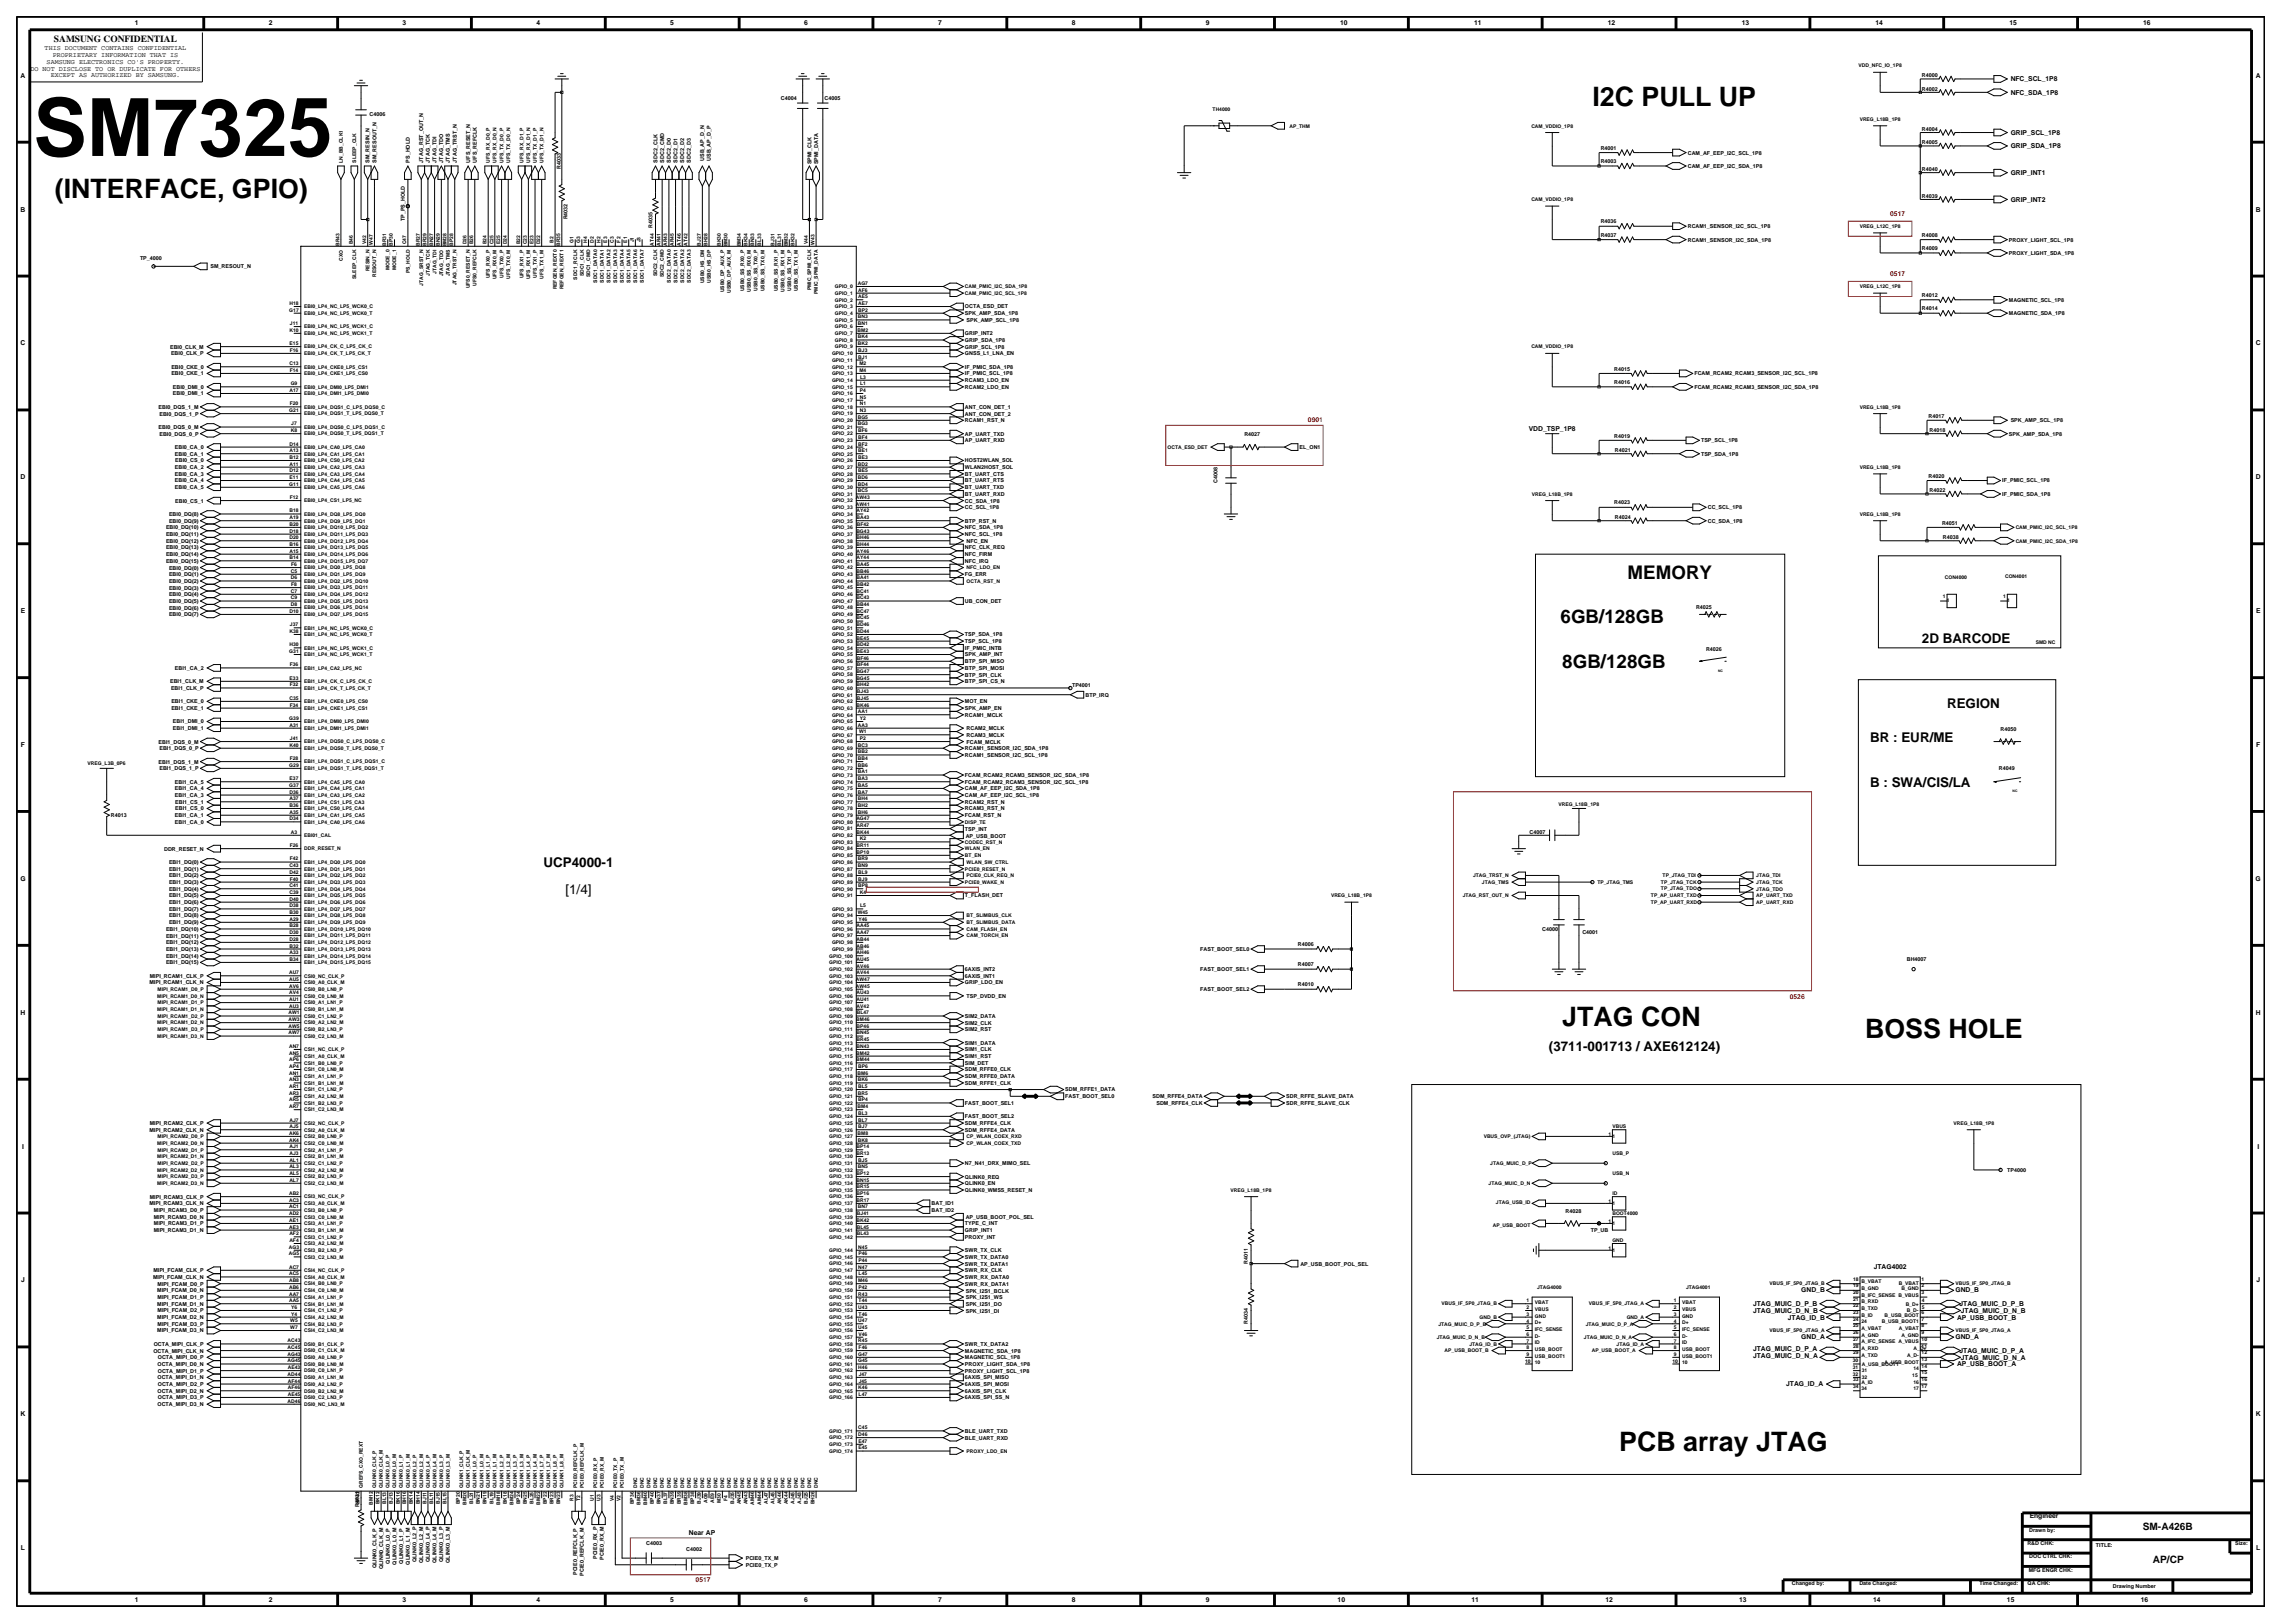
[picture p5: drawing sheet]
<svg xmlns="http://www.w3.org/2000/svg" width="420mm" height="297mm" viewBox="0 0 420 297" stroke-linecap="round" stroke-linejoin="round" font-family="sans-serif">
<defs><g id="words">
<text font-size="14.7" x="6.1" y="28.5">SM7325</text>
<g font-size="4.9">
<text x="291.4" y="19.3">I2C PULL UP</text>
<text x="10" y="36.2">(INTERFACE, GPIO)</text>
<text x="285.9" y="187.7">JTAG CON</text>
<text x="341.3" y="189.9">BOSS HOLE</text>
<text x="296.3" y="265.5">PCB array JTAG</text>
</g>
<g font-size="3.4">
<text x="297.9" y="106">MEMORY</text>
<text x="285.6" y="114">6GB/128GB</text>
<text x="285.9" y="122.2">8GB/128GB</text>
</g>
<g font-size="2.5">
<text x="351.7" y="117.6">2D BARCODE</text>
<text x="356.3" y="129.6">REGION</text>
<text x="342.2" y="135.7">BR : EUR/ME</text>
<text x="342.2" y="144">B : SWA/CIS/LA</text>
<text x="99.5" y="158.6">UCP4000-1</text>
<text x="103.5" y="163.5">[1/4]</text>
<text x="283.5" y="192.3">(3711-001713 / AXE612124)</text>
</g>
<g font-size="1.9">
<text x="392.1" y="279.9">SM-A426B</text>
<text x="394" y="286">AP/CP</text>
</g>
<text font-size="1.7" x="9.9" y="7.7">SAMSUNG CONFIDENTIAL</text>
<g font-size="1.2">
<text x="24.7" y="4.7">1</text>
<text x="49.2" y="4.7">2</text>
<text x="73.7" y="4.7">3</text>
<text x="98.2" y="4.7">4</text>
<text x="122.7" y="4.7">5</text>
<text x="147.2" y="4.7">6</text>
<text x="171.7" y="4.7">7</text>
<text x="196.2" y="4.7">8</text>
<text x="220.7" y="4.7">9</text>
<text x="245.3" y="4.7">10</text>
<text x="269.8" y="4.7">11</text>
<text x="294.3" y="4.7">12</text>
<text x="318.7" y="4.7">13</text>
<text x="343.2" y="4.7">14</text>
<text x="367.7" y="4.7">15</text>
<text x="392.2" y="4.7">16</text>
<text x="8.2" y="9.2">THIS DOCUMENT CONTAINS CONFIDENTIAL</text>
<text x="8.5" y="11.7">SAMSUNG ELECTRONICS CO'S PROPERTY.</text>
<text x="9.6" y="10.5">PROPRIETARY INFORMATION THAT IS</text>
<text x="3.8" y="14.2">A</text>
<text x="5.6" y="12.9">DO NOT DISCLOSE TO OR DUPLICATE FOR OTHERS</text>
<text x="9.3" y="14.1">EXCEPT AS AUTHORIZED BY SAMSUNG.</text>
<text x="368" y="14.9">NFC_SCL_1P8</text>
<text x="368" y="17.3">NFC_SDA_1P8</text>
<text x="412.8" y="14.2">A</text>
<text x="368" y="24.7">GRIP_SCL_1P8</text>
<text x="368" y="27.1">GRIP_SDA_1P8</text>
<text x="368" y="32">GRIP_INT1</text>
<text x="3.8" y="38.7">B</text>
<text x="368" y="36.9">GRIP_INT2</text>
<text x="412.8" y="38.7">B</text>
<text x="3.8" y="63.2">C</text>
<text x="412.8" y="63.2">C</text>
<text x="279.8" y="78.9">VDD_TSP_1P8</text>
<text x="3.8" y="87.7">D</text>
<text x="412.8" y="87.7">D</text>
<text x="3.8" y="112.2">E</text>
<text x="412.9" y="112.2">E</text>
<text x="3.8" y="136.7">F</text>
<text x="412.9" y="136.7">F</text>
<text x="3.7" y="161.2">G</text>
<text x="412.8" y="161.2">G</text>
<text x="3.8" y="185.7">H</text>
<text x="412.8" y="185.7">H</text>
<text x="4" y="210.2">I</text>
<text x="413.1" y="210.2">I</text>
<text x="342.9" y="232.1">JTAG4002</text>
<text x="3.9" y="234.7">J</text>
<text x="320.8" y="239">JTAG_MUIC_D_P_B</text>
<text x="329.7" y="236.4">GND_B</text>
<text x="357.9" y="236.4">GND_B</text>
<text x="358.6" y="239">JTAG_MUIC_D_P_B</text>
<text x="412.9" y="234.7">J</text>
<text x="320.8" y="240.2">JTAG_MUIC_D_N_B</text>
<text x="327.2" y="241.6">JTAG_ID_B</text>
<text x="329.7" y="245">GND_A</text>
<text x="357.9" y="245">GND_A</text>
<text x="358.2" y="241.5">AP_USB_BOOT_B</text>
<text x="358.8" y="240.2">JTAG_MUIC_D_N_B</text>
<text x="320.8" y="247.3">JTAG_MUIC_D_P_A</text>
<text x="320.8" y="248.5">JTAG_MUIC_D_N_A</text>
<text x="358.2" y="250">AP_USB_BOOT_A</text>
<text x="358.6" y="247.6">JTAG_MUIC_D_P_A</text>
<text x="358.8" y="248.8">JTAG_MUIC_D_N_A</text>
<text x="326.9" y="253.5">JTAG_ID_A</text>
<text x="3.8" y="259.2">K</text>
<text x="412.8" y="259.2">K</text>
<text x="126.1" y="280.8">Near AP</text>
<text x="371.4" y="277.8">Engineer</text>
<text x="3.8" y="283.7">L</text>
<text x="412.9" y="283.7">L</text>
<text x="24.7" y="293.2">1</text>
<text x="49.2" y="293.2">2</text>
<text x="73.7" y="293.2">3</text>
<text x="98.2" y="293.2">4</text>
<text x="122.7" y="293.2">5</text>
<text x="147.2" y="293.2">6</text>
<text x="171.7" y="293.2">7</text>
<text x="196.2" y="293.2">8</text>
<text x="220.7" y="293.2">9</text>
<text x="244.8" y="293.2">10</text>
<text x="269.3" y="293.2">11</text>
<text x="293.8" y="293.2">12</text>
<text x="318.3" y="293.2">13</text>
<text x="342.8" y="293.2">14</text>
<text x="367.3" y="293.2">15</text>
<text x="391.8" y="293.2">16</text>
</g>
<g font-size="1.2" fill="#f00">
<text x="345.9" y="39.6">0517</text>
<text x="345.9" y="50.6">0517</text>
<text x="239.4" y="77.2">0901</text>
<text x="327.5" y="182.8">0526</text>
<text x="127.3" y="289.4">0517</text>
</g>
<g font-size="1">
<text x="351.7" y="16.6">R4002</text>
<text x="351.7" y="14.1">R4000</text>
<text x="67.6" y="21.3">C4006</text>
<text x="142.9" y="18.2">C4004</text>
<text x="150.9" y="18.2">C4005</text>
<text x="351.7" y="23.9">R4004</text>
<text x="67.6" y="29.8" transform="rotate(-90 67.6 29.8)">SM_RESIN_N</text>
<text x="68.9" y="29.8" transform="rotate(-90 68.9 29.8)">SM_RESOUT_N</text>
<text x="75" y="29.8" transform="rotate(-90 75 29.8)">PS_HOLD</text>
<text x="77.5" y="29.8" transform="rotate(-90 77.5 29.8)">JTAG_RST_OUT_N</text>
<text x="78.7" y="29.8" transform="rotate(-90 78.7 29.8)">JTAG_TCK</text>
<text x="79.9" y="29.8" transform="rotate(-90 79.9 29.8)">JTAG_TDI</text>
<text x="81.1" y="29.8" transform="rotate(-90 81.1 29.8)">JTAG_TDO</text>
<text x="82.3" y="29.8" transform="rotate(-90 82.3 29.8)">JTAG_TMS</text>
<text x="83.6" y="29.8" transform="rotate(-90 83.6 29.8)">JTAG_TRST_N</text>
<text x="86" y="29.8" transform="rotate(-90 86 29.8)">UFS_RESET_N</text>
<text x="87.2" y="29.8" transform="rotate(-90 87.2 29.8)">UFS_REFCLK</text>
<text x="120.3" y="29.8" transform="rotate(-90 120.3 29.8)">SDC2_CLK</text>
<text x="121.5" y="29.8" transform="rotate(-90 121.5 29.8)">SDC2_CMD</text>
<text x="122.8" y="29.8" transform="rotate(-90 122.8 29.8)">SDC2_D0</text>
<text x="124" y="29.8" transform="rotate(-90 124 29.8)">SDC2_D1</text>
<text x="125.2" y="29.8" transform="rotate(-90 125.2 29.8)">SDC2_D2</text>
<text x="126.4" y="29.8" transform="rotate(-90 126.4 29.8)">SDC2_D3</text>
<text x="128.9" y="29.5" transform="rotate(-90 128.9 29.5)">USB_AP_D_N</text>
<text x="130.1" y="29.5" transform="rotate(-90 130.1 29.5)">USB_AP_D_P</text>
<text x="292.9" y="27.4">R4001</text>
<text x="292.9" y="29.8">R4003</text>
<text x="308.9" y="28.3">CAM_AF_EEP_I2C_SCL_1P8</text>
<text x="351.7" y="26.4">R4005</text>
<text x="102.6" y="31" transform="rotate(-90 102.6 31)">R4033</text>
<text x="148.5" y="30.1" transform="rotate(-90 148.5 30.1)">SPMI_CLK</text>
<text x="149.7" y="30.1" transform="rotate(-90 149.7 30.1)">SPMI_DATA</text>
<text x="308.9" y="30.7">CAM_AF_EEP_I2C_SDA_1P8</text>
<text x="351.7" y="31.3">R4040</text>
<text x="74.1" y="40.5" transform="rotate(-90 74.1 40.5)">TP_PS_HOLD</text>
<text x="103.8" y="40.2" transform="rotate(-90 103.8 40.2)">R4032</text>
<text x="119.4" y="41.7" transform="rotate(-90 119.4 41.7)">R4035</text>
<text x="292.9" y="40.9">R4036</text>
<text x="308.9" y="41.8">RCAM1_SENSOR_I2C_SCL_1P8</text>
<text x="351.7" y="36.2">R4039</text>
<text x="25.6" y="47.6">TP_4000</text>
<text x="292.9" y="43.3">R4037</text>
<text x="308.9" y="44.2">RCAM1_SENSOR_I2C_SDA_1P8</text>
<text x="351.7" y="43.3">R4008</text>
<text x="351.7" y="45.8">R4009</text>
<text x="367.6" y="46.6">PROXY_LIGHT_SDA_1P8</text>
<text x="367.6" y="44.2">PROXY_LIGHT_SCL_1P8</text>
<text x="38.5" y="49.1">SM_RESOUT_N</text>
<text x="176.6" y="57.7">SPK_AMP_SDA_1P8</text>
<text x="176.6" y="56.4">OCTA_ESD_DET</text>
<text x="176.9" y="58.9">SPK_AMP_SCL_1P8</text>
<text x="351.7" y="56.8">R4014</text>
<text x="351.7" y="54.3">R4012</text>
<text x="367.6" y="57.7">MAGNETIC_SDA_1P8</text>
<text x="367.6" y="55.2">MAGNETIC_SCL_1P8</text>
<text x="31.1" y="63.8">EBI0_CLK_M</text>
<text x="31.3" y="65">EBI0_CLK_P</text>
<text x="176.6" y="65">GNSS_L1_LNA_EN</text>
<text x="176.6" y="62.6">GRIP_SDA_1P8</text>
<text x="176.6" y="63.8">GRIP_SCL_1P8</text>
<text x="176.6" y="61.3">GRIP_INT2</text>
<text x="31.4" y="67.5">EBI0_CKE_0</text>
<text x="31.4" y="68.7">EBI0_CKE_1</text>
<text x="31.6" y="71.1">EBI0_DMI_0</text>
<text x="176.6" y="69.9">RCAM3_LDO_EN</text>
<text x="176.6" y="71.1">RCAM2_LDO_EN</text>
<text x="176.6" y="67.5">IF_PMIC_SDA_1P8</text>
<text x="176.6" y="68.7">IF_PMIC_SCL_1P8</text>
<text x="295.4" y="70.3">R4016</text>
<text x="295.4" y="67.8">R4015</text>
<text x="310.1" y="68.7">FCAM_RCAM2_RCAM3_SENSOR_I2C_SCL_1P8</text>
<text x="310.1" y="71.1">FCAM_RCAM2_RCAM3_SENSOR_I2C_SDA_1P8</text>
<text x="29" y="74.8">EBI0_DQS_1_M</text>
<text x="29.2" y="76">EBI0_DQS_1_P</text>
<text x="31.6" y="72.4">EBI0_DMI_1</text>
<text x="176.6" y="74.8">ANT_CON_DET_1</text>
<text x="176.6" y="76">ANT_CON_DET_2</text>
<text x="176.6" y="77.3">RCAM1_RST_N</text>
<text x="353" y="76.4">R4017</text>
<text x="368" y="77.3">SPK_AMP_SCL_1P8</text>
<text x="29" y="78.5">EBI0_DQS_0_M</text>
<text x="29.2" y="79.7">EBI0_DQS_0_P</text>
<text x="32" y="83.4">EBI0_CA_1</text>
<text x="32" y="82.2">EBI0_CA_0</text>
<text x="176.6" y="79.7">AP_UART_TXD</text>
<text x="176.6" y="80.9">AP_UART_RXD</text>
<text x="227.7" y="79.9">R4027</text>
<text x="237.8" y="82.2">EL_ON1</text>
<text x="295.4" y="80.1">R4019</text>
<text x="295.5" y="82.7">R4021</text>
<text x="311.3" y="80.9">TSP_SCL_1P8</text>
<text x="311.3" y="83.4">TSP_SDA_1P8</text>
<text x="353.1" y="79.1">R4018</text>
<text x="367.6" y="79.7">SPK_AMP_SDA_1P8</text>
<text x="32" y="87.1">EBI0_CA_3</text>
<text x="32" y="85.8">EBI0_CA_2</text>
<text x="32" y="88.3">EBI0_CA_4</text>
<text x="32" y="89.5">EBI0_CA_5</text>
<text x="32.1" y="84.6">EBI0_CS_0</text>
<text x="176.6" y="88.3">BT_UART_RTS</text>
<text x="176.6" y="87.1">BT_UART_CTS</text>
<text x="176.6" y="89.5">BT_UART_TXD</text>
<text x="176.6" y="85.8">WLAN2HOST_SOL</text>
<text x="176.6" y="84.6">HOST2WLAN_SOL</text>
<text x="222.8" y="88.4" transform="rotate(-90 222.8 88.4)">C4008</text>
<text x="353" y="87.4">R4020</text>
<text x="366.4" y="88.3">IF_PMIC_SCL_1P8</text>
<text x="30.9" y="94.4">EBI0_DQ(8)</text>
<text x="30.9" y="95.6">EBI0_DQ(9)</text>
<text x="32.1" y="92">EBI0_CS_1</text>
<text x="176.6" y="92">CC_SDA_1P8</text>
<text x="176.6" y="93.2">CC_SCL_1P8</text>
<text x="176.6" y="90.7">BT_UART_RXD</text>
<text x="176.6" y="95.6">BTP_RST_N</text>
<text x="295.4" y="92.3">R4023</text>
<text x="295.5" y="95">R4024</text>
<text x="312.5" y="95.6">CC_SDA_1P8</text>
<text x="312.5" y="93.2">CC_SCL_1P8</text>
<text x="353.1" y="90.1">R4022</text>
<text x="355.4" y="96">R4051</text>
<text x="366.4" y="90.7">IF_PMIC_SDA_1P8</text>
<text x="30.4" y="99.3">EBI0_DQ(12)</text>
<text x="30.4" y="100.5">EBI0_DQ(13)</text>
<text x="30.4" y="98.1">EBI0_DQ(11)</text>
<text x="30.4" y="96.9">EBI0_DQ(10)</text>
<text x="30.4" y="101.8">EBI0_DQ(14)</text>
<text x="176.6" y="96.9">NFC_SDA_1P8</text>
<text x="176.6" y="98.1">NFC_SCL_1P8</text>
<text x="176.6" y="100.5">NFC_CLK_REQ</text>
<text x="176.6" y="101.8">NFC_FIRM</text>
<text x="176.9" y="99.3">NFC_EN</text>
<text x="355.6" y="98.7">R4038</text>
<text x="30.4" y="103">EBI0_DQ(15)</text>
<text x="30.9" y="106.7">EBI0_DQ(2)</text>
<text x="30.9" y="107.9">EBI0_DQ(3)</text>
<text x="30.9" y="104.2">EBI0_DQ(0)</text>
<text x="30.9" y="105.4">EBI0_DQ(1)</text>
<text x="176.6" y="103">NFC_IRQ</text>
<text x="176.6" y="105.4">FG_ERR</text>
<text x="30.9" y="109.1">EBI0_DQ(4)</text>
<text x="30.9" y="110.3">EBI0_DQ(5)</text>
<text x="30.9" y="112.8">EBI0_DQ(7)</text>
<text x="30.9" y="111.6">EBI0_DQ(6)</text>
<text x="176.6" y="110.3">UB_CON_DET</text>
<text x="310.4" y="111.5">R4025</text>
<text x="176.6" y="118.9">IF_PMIC_INTB</text>
<text x="176.6" y="116.5">TSP_SDA_1P8</text>
<text x="176.6" y="117.7">TSP_SCL_1P8</text>
<text x="312.2" y="119">R4026</text>
<text x="31.1" y="125">EBI1_CLK_M</text>
<text x="32" y="122.6">EBI1_CA_2</text>
<text x="176.6" y="121.4">BTP_SPI_MISO</text>
<text x="176.6" y="122.6">BTP_SPI_MOSI</text>
<text x="176.6" y="123.8">BTP_SPI_CLK</text>
<text x="176.6" y="125">BTP_SPI_CS_N</text>
<text x="176.6" y="120.1">SPK_AMP_INT</text>
<text x="196.2" y="125.6">TP4001</text>
<text x="31.3" y="126.2">EBI1_CLK_P</text>
<text x="31.4" y="128.7">EBI1_CKE_0</text>
<text x="31.4" y="129.9">EBI1_CKE_1</text>
<text x="176.6" y="128.7">MOT_EN</text>
<text x="176.6" y="131.1">RCAM1_MCLK</text>
<text x="176.6" y="129.9">SPK_AMP_EN</text>
<text x="198.6" y="127.5">BTP_IRQ</text>
<text x="29" y="136.1">EBI1_DQS_0_M</text>
<text x="29.2" y="137.3">EBI1_DQS_0_P</text>
<text x="31.6" y="133.6">EBI1_DMI_1</text>
<text x="31.6" y="132.4">EBI1_DMI_0</text>
<text x="176.6" y="137.3">RCAM1_SENSOR_I2C_SDA_1P8</text>
<text x="176.9" y="134.8">RCAM3_MCLK</text>
<text x="176.9" y="133.6">RCAM2_MCLK</text>
<text x="176.9" y="136.1">FCAM_MCLK</text>
<text x="366.1" y="133.7">R4050</text>
<text x="29" y="139.7">EBI1_DQS_1_M</text>
<text x="29.2" y="141">EBI1_DQS_1_P</text>
<text x="32" y="143.4">EBI1_CA_5</text>
<text x="176.6" y="143.4">FCAM_RCAM2_RCAM3_SENSOR_I2C_SCL_1P8</text>
<text x="176.6" y="142.2">FCAM_RCAM2_RCAM3_SENSOR_I2C_SDA_1P8</text>
<text x="176.6" y="138.5">RCAM1_SENSOR_I2C_SCL_1P8</text>
<text x="365.8" y="140.9">R4049</text>
<text x="20.3" y="149.5">R4013</text>
<text x="32" y="145.8">EBI1_CA_3</text>
<text x="32" y="144.6">EBI1_CA_4</text>
<text x="32" y="149.5">EBI1_CA_1</text>
<text x="32.1" y="147.1">EBI1_CS_1</text>
<text x="32.1" y="148.3">EBI1_CS_0</text>
<text x="176.6" y="144.6">CAM_AF_EEP_I2C_SDA_1P8</text>
<text x="176.6" y="145.8">CAM_AF_EEP_I2C_SCL_1P8</text>
<text x="176.6" y="149.5">FCAM_RST_N</text>
<text x="176.6" y="147.1">RCAM2_RST_N</text>
<text x="176.6" y="148.3">RCAM3_RST_N</text>
<text x="30" y="155.6">DDR_RESET_N</text>
<text x="32" y="150.7">EBI1_CA_0</text>
<text x="176.6" y="152">TSP_INT</text>
<text x="176.7" y="153.3">AP_USB_BOOT</text>
<text x="279.9" y="152.5">C4007</text>
<text x="30.9" y="161.8">EBI1_DQ(3)</text>
<text x="30.9" y="158.1">EBI1_DQ(0)</text>
<text x="30.9" y="159.3">EBI1_DQ(1)</text>
<text x="30.9" y="160.6">EBI1_DQ(2)</text>
<text x="30.9" y="163">EBI1_DQ(4)</text>
<text x="30.9" y="164.2">EBI1_DQ(5)</text>
<text x="30.9" y="166.7">EBI1_DQ(7)</text>
<text x="30.9" y="165.4">EBI1_DQ(6)</text>
<text x="30.9" y="167.9">EBI1_DQ(8)</text>
<text x="176.6" y="164.2">T_FLASH_DET</text>
<text x="30.4" y="171.6">EBI1_DQ(11)</text>
<text x="30.4" y="170.3">EBI1_DQ(10)</text>
<text x="30.4" y="172.8">EBI1_DQ(12)</text>
<text x="30.9" y="169.1">EBI1_DQ(9)</text>
<text x="237.5" y="173.1">R4006</text>
<text x="282.2" y="170.3">C4000</text>
<text x="289.6" y="170.9">C4001</text>
<text x="27.4" y="178.9">MIPI_RCAM1_CLK_P</text>
<text x="30.4" y="174">EBI1_DQ(13)</text>
<text x="30.4" y="176.5">EBI1_DQ(15)</text>
<text x="30.4" y="175.2">EBI1_DQ(14)</text>
<text x="176.6" y="178.9">6AXIS_INT1</text>
<text x="176.6" y="177.7">6AXIS_INT2</text>
<text x="219.7" y="174">FAST_BOOT_SEL0</text>
<text x="219.7" y="177.7">FAST_BOOT_SEL1</text>
<text x="237.5" y="176.7">R4007</text>
<text x="349" y="175.8">BH4007</text>
<text x="27.4" y="180.1">MIPI_RCAM1_CLK_N</text>
<text x="176.6" y="180.1">GRIP_LDO_EN</text>
<text x="176.9" y="182.6">TSP_DVDD_EN</text>
<text x="219.7" y="181.4">FAST_BOOT_SEL2</text>
<text x="237.5" y="180.4">R4010</text>
<text x="176.6" y="188.7">SIM2_RST</text>
<text x="176.6" y="191.2">SIM1_DATA</text>
<text x="176.6" y="186.3">SIM2_DATA</text>
<text x="176.6" y="187.5">SIM2_CLK</text>
<text x="176.6" y="196.1">SDM_RFFE0_CLK</text>
<text x="176.6" y="193.6">SIM1_RST</text>
<text x="176.6" y="194.8">SIM_DET</text>
<text x="176.6" y="197.3">SDM_RFFE0_DATA</text>
<text x="176.6" y="192.4">SIM1_CLK</text>
<text x="176.6" y="198.5">SDM_RFFE1_CLK</text>
<text x="176.6" y="202.2">FAST_BOOT_SEL1</text>
<text x="195" y="201">FAST_BOOT_SEL0</text>
<text x="195" y="199.7">SDM_RFFE1_DATA</text>
<text x="210.9" y="201">SDM_RFFE4_DATA</text>
<text x="211.6" y="202.2">SDM_RFFE4_CLK</text>
<text x="235.4" y="202.2">SDR_RFFE_SLAVE_CLK</text>
<text x="235.4" y="201">SDR_RFFE_SLAVE_DATA</text>
<text x="27.4" y="207.1">MIPI_RCAM2_CLK_N</text>
<text x="27.4" y="205.9">MIPI_RCAM2_CLK_P</text>
<text x="176.6" y="204.6">FAST_BOOT_SEL2</text>
<text x="176.6" y="205.9">SDM_RFFE4_CLK</text>
<text x="176.6" y="207.1">SDM_RFFE4_DATA</text>
<text x="176.6" y="213.2">N7_N41_DRX_MIMO_SEL</text>
<text x="176.6" y="215.7">QLINK0_REQ</text>
<text x="367.3" y="214.4">TP4000</text>
<text x="27.4" y="220.6">MIPI_RCAM3_CLK_N</text>
<text x="27.4" y="219.3">MIPI_RCAM3_CLK_P</text>
<text x="28.2" y="221.8">MIPI_RCAM3_D0_P</text>
<text x="170.5" y="221.8">BAT_ID2</text>
<text x="170.5" y="220.6">BAT_ID1</text>
<text x="176.6" y="218.1">QLINK0_WMSS_RESET_N</text>
<text x="176.6" y="216.9">QLINK0_EN</text>
<text x="286.5" y="221.9">R4028</text>
<text x="28.1" y="223">MIPI_RCAM3_D0_N</text>
<text x="28.1" y="225.4">MIPI_RCAM3_D1_N</text>
<text x="28.2" y="224.2">MIPI_RCAM3_D1_P</text>
<text x="176.6" y="225.4">GRIP_INT1</text>
<text x="176.6" y="226.7">PROXY_INT</text>
<text x="176.6" y="224.2">TYPE_C_INT</text>
<text x="176.7" y="223.1">AP_USB_BOOT_POL_SEL</text>
<text x="291.1" y="225.4">TP_UB</text>
<text x="28.1" y="232.8">MIPI_FCAM_CLK_P</text>
<text x="176.6" y="229.1">SWR_TX_CLK</text>
<text x="176.6" y="232.8">SWR_RX_CLK</text>
<text x="176.6" y="231.6">SWR_TX_DATA1</text>
<text x="176.6" y="230.3">SWR_TX_DATA0</text>
<text x="228.3" y="231.2" transform="rotate(-90 228.3 231.2)">R4011</text>
<text x="238" y="231.7">AP_USB_BOOT_POL_SEL</text>
<text x="28" y="234">MIPI_FCAM_CLK_N</text>
<text x="28.8" y="236.5">MIPI_FCAM_D0_N</text>
<text x="28.8" y="238.9">MIPI_FCAM_D1_N</text>
<text x="28.8" y="235.3">MIPI_FCAM_D0_P</text>
<text x="28.8" y="237.7">MIPI_FCAM_D1_P</text>
<text x="176.6" y="234">SWR_RX_DATA0</text>
<text x="176.6" y="235.3">SWR_RX_DATA1</text>
<text x="176.7" y="236.6">SPK_I2S1_BCLK</text>
<text x="176.7" y="237.8">SPK_I2S1_WS</text>
<text x="176.7" y="239">SPK_I2S1_DO</text>
<text x="28.8" y="241.4">MIPI_FCAM_D2_N</text>
<text x="28.8" y="243.8">MIPI_FCAM_D3_N</text>
<text x="28.8" y="240.2">MIPI_FCAM_D2_P</text>
<text x="28.8" y="242.6">MIPI_FCAM_D3_P</text>
<text x="176.7" y="240.2">SPK_I2S1_DI</text>
<text x="228.3" y="242.2" transform="rotate(-90 228.3 242.2)">R4034</text>
<text x="28.1" y="247.5">OCTA_MIPI_CLK_N</text>
<text x="28.1" y="246.3">OCTA_MIPI_CLK_P</text>
<text x="28.8" y="249.9">OCTA_MIPI_D0_N</text>
<text x="28.9" y="248.7">OCTA_MIPI_D0_P</text>
<text x="28.9" y="251.2">OCTA_MIPI_D1_P</text>
<text x="176.6" y="247.5">MAGNETIC_SDA_1P8</text>
<text x="176.6" y="248.7">MAGNETIC_SCL_1P8</text>
<text x="176.6" y="246.3">SWR_TX_DATA2</text>
<text x="176.6" y="251.2">PROXY_LIGHT_SCL_1P8</text>
<text x="176.6" y="249.9">PROXY_LIGHT_SDA_1P8</text>
<text x="28.8" y="252.4">OCTA_MIPI_D1_N</text>
<text x="28.8" y="254.8">OCTA_MIPI_D2_N</text>
<text x="28.8" y="257.3">OCTA_MIPI_D3_N</text>
<text x="28.9" y="253.6">OCTA_MIPI_D2_P</text>
<text x="28.9" y="256.1">OCTA_MIPI_D3_P</text>
<text x="176.6" y="254.8">6AXIS_SPI_CLK</text>
<text x="176.6" y="253.6">6AXIS_SPI_MOSI</text>
<text x="176.6" y="256.1">6AXIS_SPI_SS_N</text>
<text x="176.6" y="252.4">6AXIS_SPI_MISO</text>
<text x="176.6" y="262.2">BLE_UART_TXD</text>
<text x="176.6" y="263.4">BLE_UART_RXD</text>
<text x="65.8" y="275.8" transform="rotate(-90 65.8 275.8)">R4031</text>
<text x="371.4" y="280.2">Drawn by:</text>
<text x="68.9" y="287" transform="rotate(-90 68.9 287)">QLINK0_CLK_P</text>
<text x="70.1" y="287.2" transform="rotate(-90 70.1 287.2)">QLINK0_CLK_M</text>
<text x="71.3" y="286.1" transform="rotate(-90 71.3 286.1)">QLINK0_L0_P</text>
<text x="72.6" y="286.3" transform="rotate(-90 72.6 286.3)">QLINK0_L0_M</text>
<text x="73.8" y="286.1" transform="rotate(-90 73.8 286.1)">QLINK0_L1_P</text>
<text x="75" y="286.3" transform="rotate(-90 75 286.3)">QLINK0_L1_M</text>
<text x="76.2" y="285.8" transform="rotate(-90 76.2 285.8)">QLINK0_L2_P</text>
<text x="77.5" y="286" transform="rotate(-90 77.5 286)">QLINK0_L2_M</text>
<text x="78.7" y="285.8" transform="rotate(-90 78.7 285.8)">QLINK0_L4_P</text>
<text x="79.9" y="286" transform="rotate(-90 79.9 286)">QLINK0_L4_M</text>
<text x="81.1" y="285.8" transform="rotate(-90 81.1 285.8)">QLINK0_L3_P</text>
<text x="82.3" y="286" transform="rotate(-90 82.3 286)">QLINK0_L3_M</text>
<text x="109.3" y="285.3" transform="rotate(-90 109.3 285.3)">PCIE0_RX_P</text>
<text x="110.5" y="285.4" transform="rotate(-90 110.5 285.4)">PCIE0_RX_M</text>
<text x="118.3" y="282.7">C4003</text>
<text x="125.6" y="283.9">C4002</text>
<text x="136.5" y="286.7">PCIE0_TX_P</text>
<text x="136.5" y="285.5">PCIE0_TX_M</text>
<text x="371" y="282.7">R&amp;D CHK:</text>
<text x="371.3" y="287.6">MFG ENGR CHK:</text>
<text x="371.4" y="285.2">DOC CTRL CHK:</text>
<text x="383.6" y="283">TITLE:</text>
<text x="409.1" y="282.7">Size:</text>
<text x="105.6" y="288.2" transform="rotate(-90 105.6 288.2)">PCIE0_REFCLK_P</text>
<text x="106.8" y="288.4" transform="rotate(-90 106.8 288.4)">PCIE0_REFCLK_M</text>
<text x="327.9" y="290.1">Changed by:</text>
<text x="340.3" y="290.1">Date Changed:</text>
<text x="362.2" y="290.1">Time Changed:</text>
<text x="371.1" y="290.1">QA CHK:</text>
<text x="386.7" y="290.6">Drawing Number</text>
</g>
<g font-size=".9">
<text x="340.1" y="12.3">VDD_NFC_IO_1P8</text>
<text x="221.9" y="20.3">TH4000</text>
<text x="236" y="23.3">AP_THM</text>
<text x="280.3" y="23.3">CAM_VDDIO_1P8</text>
<text x="340.3" y="22.1">VREG_L18B_1P8</text>
<text x="62.7" y="29.8" transform="rotate(-90 62.7 29.8)">LN_BB_CLK1</text>
<text x="65.2" y="29.8" transform="rotate(-90 65.2 29.8)">SLEEP_CLK</text>
<text x="89.7" y="29.8" transform="rotate(-90 89.7 29.8)">UFS_RX_D0_P</text>
<text x="90.9" y="29.8" transform="rotate(-90 90.9 29.8)">UFS_RX_D0_N</text>
<text x="92.1" y="29.8" transform="rotate(-90 92.1 29.8)">UFS_TX_D0_P</text>
<text x="93.3" y="29.8" transform="rotate(-90 93.3 29.8)">UFS_TX_D0_N</text>
<text x="95.8" y="29.8" transform="rotate(-90 95.8 29.8)">UFS_RX_D1_P</text>
<text x="97" y="29.8" transform="rotate(-90 97 29.8)">UFS_RX_D1_N</text>
<text x="98.2" y="29.8" transform="rotate(-90 98.2 29.8)">UFS_TX_D1_P</text>
<text x="99.5" y="29.8" transform="rotate(-90 99.5 29.8)">UFS_TX_D1_N</text>
<text x="280.3" y="36.8">CAM_VDDIO_1P8</text>
<text x="340.3" y="41.7">VREG_L12C_1P8</text>
<text x="62.1" y="45" transform="rotate(-90 62.1 45)">BR43</text>
<text x="62.7" y="47.7" transform="rotate(-90 62.7 47.7)">CXO</text>
<text x="64.6" y="44.7" transform="rotate(-90 64.6 44.7)">B46</text>
<text x="67" y="44.7" transform="rotate(-90 67 44.7)">V42</text>
<text x="68.2" y="44.8" transform="rotate(-90 68.2 44.8)">W47</text>
<text x="70.7" y="45" transform="rotate(-90 70.7 45)">BR31</text>
<text x="71.9" y="45" transform="rotate(-90 71.9 45)">BP30</text>
<text x="74.4" y="44.7" transform="rotate(-90 74.4 44.7)">C47</text>
<text x="76.8" y="45" transform="rotate(-90 76.8 45)">BR27</text>
<text x="78" y="45" transform="rotate(-90 78 45)">BR29</text>
<text x="79.3" y="45" transform="rotate(-90 79.3 45)">BN27</text>
<text x="80.5" y="45" transform="rotate(-90 80.5 45)">BN29</text>
<text x="81.7" y="45.1" transform="rotate(-90 81.7 45.1)">BM28</text>
<text x="82.9" y="45" transform="rotate(-90 82.9 45)">BP28</text>
<text x="85.4" y="44.7" transform="rotate(-90 85.4 44.7)">D26</text>
<text x="86.6" y="44.7" transform="rotate(-90 86.6 44.7)">B26</text>
<text x="89.1" y="44.7" transform="rotate(-90 89.1 44.7)">B24</text>
<text x="90.3" y="44.7" transform="rotate(-90 90.3 44.7)">C25</text>
<text x="91.5" y="44.7" transform="rotate(-90 91.5 44.7)">E25</text>
<text x="92.7" y="44.7" transform="rotate(-90 92.7 44.7)">D24</text>
<text x="95.2" y="44.7" transform="rotate(-90 95.2 44.7)">B22</text>
<text x="96.4" y="44.7" transform="rotate(-90 96.4 44.7)">C23</text>
<text x="97.6" y="44.7" transform="rotate(-90 97.6 44.7)">E23</text>
<text x="98.9" y="44.7" transform="rotate(-90 98.9 44.7)">D22</text>
<text x="101.3" y="44.4" transform="rotate(-90 101.3 44.4)">B2</text>
<text x="102.5" y="45" transform="rotate(-90 102.5 45)">BR35</text>
<text x="105" y="44.5" transform="rotate(-90 105 44.5)">G1</text>
<text x="106.2" y="44.5" transform="rotate(-90 106.2 44.5)">G3</text>
<text x="107.4" y="44.4" transform="rotate(-90 107.4 44.4)">H4</text>
<text x="108.6" y="44.4" transform="rotate(-90 108.6 44.4)">D2</text>
<text x="109.9" y="44.4" transform="rotate(-90 109.9 44.4)">H2</text>
<text x="111.1" y="44.4" transform="rotate(-90 111.1 44.4)">E3</text>
<text x="112.3" y="44.4" transform="rotate(-90 112.3 44.4)">C3</text>
<text x="113.6" y="44.4" transform="rotate(-90 113.6 44.4)">F2</text>
<text x="114.8" y="44.4" transform="rotate(-90 114.8 44.4)">E1</text>
<text x="116" y="44.4" transform="rotate(-90 116 44.4)">J1</text>
<text x="117.2" y="44.4" transform="rotate(-90 117.2 44.4)">J3</text>
<text x="119.7" y="45" transform="rotate(-90 119.7 45)">AT44</text>
<text x="120.9" y="45" transform="rotate(-90 120.9 45)">AR41</text>
<text x="122.1" y="45" transform="rotate(-90 122.1 45)">AR43</text>
<text x="123.3" y="45" transform="rotate(-90 123.3 45)">AR45</text>
<text x="124.6" y="45" transform="rotate(-90 124.6 45)">AT46</text>
<text x="125.8" y="45" transform="rotate(-90 125.8 45)">AT42</text>
<text x="128.2" y="44.9" transform="rotate(-90 128.2 44.9)">BJ27</text>
<text x="129.5" y="45" transform="rotate(-90 129.5 45)">BH28</text>
<text x="131.9" y="45" transform="rotate(-90 131.9 45)">BK30</text>
<text x="133.2" y="45.1" transform="rotate(-90 133.2 45.1)">BM30</text>
<text x="135.6" y="45.1" transform="rotate(-90 135.6 45.1)">BM34</text>
<text x="136.8" y="45" transform="rotate(-90 136.8 45)">BK34</text>
<text x="138" y="45" transform="rotate(-90 138 45)">BN33</text>
<text x="139.3" y="45" transform="rotate(-90 139.3 45)">BL33</text>
<text x="141.7" y="44.9" transform="rotate(-90 141.7 44.9)">BJ31</text>
<text x="142.9" y="45" transform="rotate(-90 142.9 45)">BL31</text>
<text x="144.2" y="45.1" transform="rotate(-90 144.2 45.1)">BM32</text>
<text x="145.4" y="45" transform="rotate(-90 145.4 45)">BK32</text>
<text x="147.8" y="44.7" transform="rotate(-90 147.8 44.7)">V44</text>
<text x="149.1" y="44.8" transform="rotate(-90 149.1 44.8)">W43</text>
<text x="65.2" y="51.1" transform="rotate(-90 65.2 51.1)">SLEEP_CLK</text>
<text x="67.6" y="49.7" transform="rotate(-90 67.6 49.7)">RESIN_N</text>
<text x="68.9" y="50.7" transform="rotate(-90 68.9 50.7)">RESOUT_N</text>
<text x="71.3" y="49.5" transform="rotate(-90 71.3 49.5)">MODE_0</text>
<text x="72.5" y="49.5" transform="rotate(-90 72.5 49.5)">MODE_1</text>
<text x="75" y="50" transform="rotate(-90 75 50)">PS_HOLD</text>
<text x="77.4" y="52.3" transform="rotate(-90 77.4 52.3)">JTAG_SRST_N</text>
<text x="78.6" y="50.5" transform="rotate(-90 78.6 50.5)">JTAG_TCK</text>
<text x="79.9" y="50.1" transform="rotate(-90 79.9 50.1)">JTAG_TDI</text>
<text x="81.1" y="50.6" transform="rotate(-90 81.1 50.6)">JTAG_TDO</text>
<text x="82.3" y="50.6" transform="rotate(-90 82.3 50.6)">JTAG_TMS</text>
<text x="83.5" y="52.2" transform="rotate(-90 83.5 52.2)">JTAG_TRST_N</text>
<text x="86" y="52.8" transform="rotate(-90 86 52.8)">UFS0_RESET_N</text>
<text x="87.2" y="52.3" transform="rotate(-90 87.2 52.3)">UFS0_REFCLK</text>
<text x="89.7" y="50.9" transform="rotate(-90 89.7 50.9)">UFS_RX0_P</text>
<text x="90.9" y="51.1" transform="rotate(-90 90.9 51.1)">UFS_RX0_M</text>
<text x="92.1" y="50.8" transform="rotate(-90 92.1 50.8)">UFS_TX0_P</text>
<text x="93.3" y="51" transform="rotate(-90 93.3 51)">UFS_TX0_M</text>
<text x="95.8" y="50.9" transform="rotate(-90 95.8 50.9)">UFS_RX1_P</text>
<text x="97" y="51.1" transform="rotate(-90 97 51.1)">UFS_RX1_M</text>
<text x="98.2" y="50.8" transform="rotate(-90 98.2 50.8)">UFS_TX1_P</text>
<text x="99.5" y="51" transform="rotate(-90 99.5 51)">UFS_TX1_M</text>
<text x="101.9" y="53" transform="rotate(-90 101.9 53)">REFGEN_REXT0</text>
<text x="103.1" y="53" transform="rotate(-90 103.1 53)">REFGEN_REXT1</text>
<text x="105.6" y="51.2" transform="rotate(-90 105.6 51.2)">SDC1_RCLK</text>
<text x="106.8" y="50.5" transform="rotate(-90 106.8 50.5)">SDC1_CLK</text>
<text x="108" y="50.7" transform="rotate(-90 108 50.7)">SDC1_CMD</text>
<text x="109.3" y="51.7" transform="rotate(-90 109.3 51.7)">SDC1_DATA0</text>
<text x="110.5" y="51.7" transform="rotate(-90 110.5 51.7)">SDC1_DATA1</text>
<text x="111.7" y="51.7" transform="rotate(-90 111.7 51.7)">SDC1_DATA2</text>
<text x="112.9" y="51.7" transform="rotate(-90 112.9 51.7)">SDC1_DATA3</text>
<text x="114.2" y="51.7" transform="rotate(-90 114.2 51.7)">SDC1_DATA4</text>
<text x="115.4" y="51.7" transform="rotate(-90 115.4 51.7)">SDC1_DATA5</text>
<text x="116.6" y="51.7" transform="rotate(-90 116.6 51.7)">SDC1_DATA6</text>
<text x="117.8" y="51.7" transform="rotate(-90 117.8 51.7)">SDC1_DATA7</text>
<text x="120.3" y="50.5" transform="rotate(-90 120.3 50.5)">SDC2_CLK</text>
<text x="121.5" y="50.7" transform="rotate(-90 121.5 50.7)">SDC2_CMD</text>
<text x="122.7" y="51.7" transform="rotate(-90 122.7 51.7)">SDC2_DATA0</text>
<text x="124" y="51.7" transform="rotate(-90 124 51.7)">SDC2_DATA1</text>
<text x="125.2" y="51.7" transform="rotate(-90 125.2 51.7)">SDC2_DATA2</text>
<text x="126.4" y="51.7" transform="rotate(-90 126.4 51.7)">SDC2_DATA3</text>
<text x="128.9" y="51.9" transform="rotate(-90 128.9 51.9)">USB0_HS_DM</text>
<text x="130.1" y="51.7" transform="rotate(-90 130.1 51.7)">USB0_HS_DP</text>
<text x="132.5" y="53.5" transform="rotate(-90 132.5 53.5)">USB0_DP_AUX_P</text>
<text x="133.7" y="53.6" transform="rotate(-90 133.7 53.6)">USB0_DP_AUX_M</text>
<text x="136.2" y="53.3" transform="rotate(-90 136.2 53.3)">USB0_SS_RX0_P</text>
<text x="137.4" y="53.4" transform="rotate(-90 137.4 53.4)">USB0_SS_RX0_M</text>
<text x="138.7" y="53.2" transform="rotate(-90 138.7 53.2)">USB0_SS_TX0_P</text>
<text x="139.9" y="53.3" transform="rotate(-90 139.9 53.3)">USB0_SS_TX0_M</text>
<text x="142.3" y="53.3" transform="rotate(-90 142.3 53.3)">USB0_SS_RX1_P</text>
<text x="143.6" y="53.4" transform="rotate(-90 143.6 53.4)">USB0_SS_RX1_M</text>
<text x="144.8" y="53.2" transform="rotate(-90 144.8 53.2)">USB0_SS_TX1_P</text>
<text x="146" y="53.3" transform="rotate(-90 146 53.3)">USB0_SS_TX1_M</text>
<text x="148.5" y="53.1" transform="rotate(-90 148.5 53.1)">PMIC_SPMI_CLK</text>
<text x="149.7" y="53.8" transform="rotate(-90 149.7 53.8)">PMIC_SPMI_DATA</text>
<text x="152.8" y="52.8">GPIO_0</text>
<text x="152.8" y="54">GPIO_1</text>
<text x="157" y="52.1">AG7</text>
<text x="157.1" y="53.4">AF6</text>
<text x="176.6" y="54">CAM_PMIC_I2C_SCL_1P8</text>
<text x="176.6" y="52.8">CAM_PMIC_I2C_SDA_1P8</text>
<text x="340.3" y="52.8">VREG_L12C_1P8</text>
<text x="52.9" y="57">G17</text>
<text x="53" y="55.8">H18</text>
<text x="53.1" y="59.5">J11</text>
<text x="55.7" y="56.4">EBI0_LP4_NC_LP5_WCK0_C</text>
<text x="55.7" y="57.6">EBI0_LP4_NC_LP5_WCK0_T</text>
<text x="152.8" y="57.6">GPIO_4</text>
<text x="152.8" y="58.9">GPIO_5</text>
<text x="152.8" y="55.2">GPIO_2</text>
<text x="152.8" y="56.4">GPIO_3</text>
<text x="157" y="58.3">BN3</text>
<text x="157" y="59.5">BN1</text>
<text x="157" y="57">BP2</text>
<text x="157" y="54.6">AE5</text>
<text x="157" y="55.8">AE7</text>
<text x="53" y="60.7">K10</text>
<text x="53" y="63.2">E15</text>
<text x="53" y="64.4">F16</text>
<text x="55.7" y="61.3">EBI0_LP4_NC_LP5_WCK1_T</text>
<text x="55.7" y="60.1">EBI0_LP4_NC_LP5_WCK1_C</text>
<text x="55.7" y="65">EBI0_LP4_CK_T_LP5_CK_T</text>
<text x="55.7" y="63.8">EBI0_LP4_CK_C_LP5_CK_C</text>
<text x="152.3" y="65">GPIO_10</text>
<text x="152.8" y="60.1">GPIO_6</text>
<text x="152.8" y="61.3">GPIO_7</text>
<text x="152.8" y="62.5">GPIO_8</text>
<text x="152.8" y="63.8">GPIO_9</text>
<text x="157" y="60.7">BM2</text>
<text x="157" y="61.9">BK4</text>
<text x="157" y="63.2">BK2</text>
<text x="157.1" y="64.4">BJ3</text>
<text x="157.1" y="65.6">BJ1</text>
<text x="280.3" y="63.8">CAM_VDDIO_1P8</text>
<text x="53" y="66.8">C13</text>
<text x="53" y="71.7">A17</text>
<text x="53" y="68">F14</text>
<text x="53.2" y="70.5">G9</text>
<text x="55.7" y="71.1">EBI0_LP4_DMI0_LP5_DMI1</text>
<text x="55.7" y="68.7">EBI0_LP4_CKE1_LP5_CS0</text>
<text x="55.7" y="67.4">EBI0_LP4_CKE0_LP5_CS1</text>
<text x="152.3" y="69.9">GPIO_14</text>
<text x="152.3" y="67.4">GPIO_12</text>
<text x="152.3" y="68.7">GPIO_13</text>
<text x="152.3" y="71.1">GPIO_15</text>
<text x="152.3" y="66.2">GPIO_11</text>
<text x="157.3" y="66.8">M2</text>
<text x="157.3" y="68">M4</text>
<text x="157.4" y="71.7">P4</text>
<text x="157.4" y="69.3">L3</text>
<text x="157.4" y="70.5">L1</text>
<text x="52.9" y="75.4">G21</text>
<text x="53" y="74.2">F20</text>
<text x="53.3" y="77.9">J7</text>
<text x="55.7" y="76">EBI0_LP4_DQS1_T_LP5_DQS0_T</text>
<text x="55.7" y="74.8">EBI0_LP4_DQS1_C_LP5_DQS0_C</text>
<text x="55.7" y="72.3">EBI0_LP4_DMI1_LP5_DMI0</text>
<text x="152.3" y="74.8">GPIO_18</text>
<text x="152.3" y="76">GPIO_19</text>
<text x="152.3" y="73.6">GPIO_17</text>
<text x="152.3" y="72.3">GPIO_16</text>
<text x="152.3" y="77.2">GPIO_20</text>
<text x="157" y="76.6">BG5</text>
<text x="157" y="77.9">BG3</text>
<text x="157.3" y="74.2">N1</text>
<text x="157.3" y="75.4">N3</text>
<text x="157.3" y="72.9">N5</text>
<text x="340.3" y="74.8">VREG_L18B_1P8</text>
<text x="53" y="81.5">D14</text>
<text x="53" y="84">B12</text>
<text x="53" y="82.8">A13</text>
<text x="53.2" y="79.1">K8</text>
<text x="55.7" y="79.7">EBI0_LP4_DQS0_T_LP5_DQS1_T</text>
<text x="55.7" y="78.5">EBI0_LP4_DQS0_C_LP5_DQS1_C</text>
<text x="55.7" y="82.1">EBI0_LP4_CA0_LP5_CA0</text>
<text x="55.7" y="83.4">EBI0_LP4_CA1_LP5_CA1</text>
<text x="152.3" y="79.7">GPIO_22</text>
<text x="152.3" y="78.5">GPIO_21</text>
<text x="152.3" y="83.4">GPIO_25</text>
<text x="152.3" y="82.1">GPIO_24</text>
<text x="152.3" y="80.9">GPIO_23</text>
<text x="157" y="82.8">BE1</text>
<text x="157" y="84">BE3</text>
<text x="157.1" y="79.1">BF6</text>
<text x="157.1" y="81.5">BF2</text>
<text x="157.1" y="80.3">BF4</text>
<text x="213.7" y="82.1">OCTA_ESD_DET</text>
<text x="52.9" y="88.9">G11</text>
<text x="53" y="86.4">D12</text>
<text x="53" y="85.2">A11</text>
<text x="53" y="87.6">E11</text>
<text x="55.7" y="89.5">EBI0_LP4_CA5_LP5_CA6</text>
<text x="55.7" y="88.3">EBI0_LP4_CA4_LP5_CA5</text>
<text x="55.7" y="87">EBI0_LP4_CA3_LP5_CA4</text>
<text x="55.7" y="84.6">EBI0_LP4_CS0_LP5_CA2</text>
<text x="55.7" y="85.8">EBI0_LP4_CA2_LP5_CA3</text>
<text x="152.3" y="88.3">GPIO_29</text>
<text x="152.3" y="84.6">GPIO_26</text>
<text x="152.3" y="87">GPIO_28</text>
<text x="152.3" y="85.8">GPIO_27</text>
<text x="152.3" y="89.5">GPIO_30</text>
<text x="157" y="87.6">BD6</text>
<text x="157" y="85.2">BD2</text>
<text x="157" y="88.9">BD4</text>
<text x="157" y="86.4">BE5</text>
<text x="340.3" y="85.8">VREG_L18B_1P8</text>
<text x="53" y="93.8">B18</text>
<text x="53" y="95">A19</text>
<text x="53" y="91.3">F12</text>
<text x="55.7" y="91.9">EBI0_LP4_CS1_LP5_NC</text>
<text x="55.7" y="94.4">EBI0_LP4_DQ8_LP5_DQ0</text>
<text x="55.7" y="95.6">EBI0_LP4_DQ9_LP5_DQ1</text>
<text x="152.3" y="90.7">GPIO_31</text>
<text x="152.3" y="95.6">GPIO_35</text>
<text x="152.3" y="93.2">GPIO_33</text>
<text x="152.3" y="91.9">GPIO_32</text>
<text x="152.3" y="94.4">GPIO_34</text>
<text x="156.6" y="92.5">AW41</text>
<text x="156.6" y="91.3">AW43</text>
<text x="156.7" y="95">BA43</text>
<text x="156.8" y="93.8">AY42</text>
<text x="157" y="90.1">BC5</text>
<text x="280.3" y="90.7">VREG_L18B_1P8</text>
<text x="340.3" y="94.4">VREG_L18B_1P8</text>
<text x="53" y="97.4">D18</text>
<text x="53" y="98.7">D20</text>
<text x="53" y="99.9">B16</text>
<text x="53" y="96.2">B20</text>
<text x="53" y="101.1">A15</text>
<text x="55.7" y="98.1">EBI0_LP4_DQ11_LP5_DQ3</text>
<text x="55.7" y="99.3">EBI0_LP4_DQ12_LP5_DQ4</text>
<text x="55.7" y="100.5">EBI0_LP4_DQ13_LP5_DQ5</text>
<text x="55.7" y="96.8">EBI0_LP4_DQ10_LP5_DQ2</text>
<text x="55.7" y="101.7">EBI0_LP4_DQ14_LP5_DQ6</text>
<text x="152.3" y="100.5">GPIO_39</text>
<text x="152.3" y="99.3">GPIO_38</text>
<text x="152.3" y="96.8">GPIO_36</text>
<text x="152.3" y="98.1">GPIO_37</text>
<text x="152.3" y="101.7">GPIO_40</text>
<text x="156.7" y="97.4">BG43</text>
<text x="156.7" y="99.9">BH44</text>
<text x="156.7" y="98.7">BH46</text>
<text x="156.8" y="101.1">AY46</text>
<text x="156.8" y="96.2">BF42</text>
<text x="368.9" y="99.3">CAM_PMIC_I2C_SDA_1P8</text>
<text x="368.9" y="96.8">CAM_PMIC_I2C_SCL_1P8</text>
<text x="53" y="102.4">B14</text>
<text x="53.2" y="106">D6</text>
<text x="53.2" y="104.8">C5</text>
<text x="53.3" y="103.6">F6</text>
<text x="53.3" y="107.2">F8</text>
<text x="55.7" y="104.2">EBI0_LP4_DQ0_LP5_DQ8</text>
<text x="55.7" y="107.9">EBI0_LP4_DQ3_LP5_DQ11</text>
<text x="55.7" y="106.6">EBI0_LP4_DQ2_LP5_DQ10</text>
<text x="55.7" y="105.4">EBI0_LP4_DQ1_LP5_DQ9</text>
<text x="55.7" y="103">EBI0_LP4_DQ15_LP5_DQ7</text>
<text x="152.3" y="107.9">GPIO_45</text>
<text x="152.3" y="105.4">GPIO_43</text>
<text x="152.3" y="106.6">GPIO_44</text>
<text x="152.3" y="104.2">GPIO_42</text>
<text x="152.3" y="103">GPIO_41</text>
<text x="156.7" y="107.2">BB42</text>
<text x="156.7" y="104.8">BB46</text>
<text x="156.7" y="106">BA41</text>
<text x="156.7" y="103.6">BA45</text>
<text x="156.8" y="102.4">AY44</text>
<text x="176.9" y="104.2">NFC_LDO_EN</text>
<text x="176.9" y="106.6">OCTA_RST_N</text>
<text x="355.9" y="106">CON4000</text>
<text x="366.9" y="105.7">CON4001</text>
<text x="53" y="112.1">D10</text>
<text x="53.2" y="110.9">D8</text>
<text x="53.2" y="108.5">C7</text>
<text x="53.2" y="109.7">C9</text>
<text x="55.7" y="111.5">EBI0_LP4_DQ6_LP5_DQ14</text>
<text x="55.7" y="109.1">EBI0_LP4_DQ4_LP5_DQ12</text>
<text x="55.7" y="110.3">EBI0_LP4_DQ5_LP5_DQ13</text>
<text x="55.7" y="112.8">EBI0_LP4_DQ7_LP5_DQ15</text>
<text x="152.3" y="114">GPIO_50</text>
<text x="152.3" y="112.8">GPIO_49</text>
<text x="152.3" y="111.5">GPIO_48</text>
<text x="152.3" y="109.1">GPIO_46</text>
<text x="152.3" y="110.3">GPIO_47</text>
<text x="156.7" y="113.4">BC45</text>
<text x="156.7" y="112.1">BC47</text>
<text x="156.7" y="110.9">BB44</text>
<text x="156.7" y="108.5">BC41</text>
<text x="156.7" y="109.7">BC43</text>
<text x="355.6" y="109.4">1</text>
<text x="356.3" y="110.1">1</text>
<text x="366.6" y="109.4">1</text>
<text x="367.3" y="110.1">1</text>
<text x="52.9" y="119.5">G31</text>
<text x="53" y="115.8">K38</text>
<text x="53" y="118.3">H30</text>
<text x="53.1" y="114.6">J37</text>
<text x="55.7" y="116.4">EBI1_LP4_NC_LP5_WCK0_T</text>
<text x="55.7" y="115.2">EBI1_LP4_NC_LP5_WCK0_C</text>
<text x="55.7" y="118.9">EBI1_LP4_NC_LP5_WCK1_C</text>
<text x="152.3" y="117.6">GPIO_53</text>
<text x="152.3" y="118.9">GPIO_54</text>
<text x="152.3" y="116.4">GPIO_52</text>
<text x="152.3" y="115.2">GPIO_51</text>
<text x="156.7" y="118.3">BD42</text>
<text x="156.7" y="115.8">BD44</text>
<text x="156.7" y="114.6">BD46</text>
<text x="156.8" y="119.5">BE43</text>
<text x="156.8" y="117">BE45</text>
<text x="372.6" y="117.9">SMD NC</text>
<text x="53" y="124.4">E33</text>
<text x="53" y="121.9">F36</text>
<text x="53" y="125.6">F32</text>
<text x="55.7" y="120.1">EBI1_LP4_NC_LP5_WCK1_T</text>
<text x="55.7" y="122.5">EBI1_LP4_CA2_LP5_NC</text>
<text x="55.7" y="125">EBI1_LP4_CK_C_LP5_CK_C</text>
<text x="152.3" y="122.5">GPIO_57</text>
<text x="152.3" y="121.3">GPIO_56</text>
<text x="152.3" y="125">GPIO_59</text>
<text x="152.3" y="123.8">GPIO_58</text>
<text x="152.3" y="120.1">GPIO_55</text>
<text x="156.7" y="124.4">BG45</text>
<text x="156.7" y="123.2">BG47</text>
<text x="156.7" y="125.6">BH42</text>
<text x="156.8" y="121.9">BF44</text>
<text x="156.8" y="120.7">BF46</text>
<text x="52.9" y="131.7">G39</text>
<text x="53" y="128.1">C35</text>
<text x="53" y="129.3">F34</text>
<text x="55.7" y="126.2">EBI1_LP4_CK_T_LP5_CK_T</text>
<text x="55.7" y="129.9">EBI1_LP4_CKE1_LP5_CS1</text>
<text x="55.7" y="128.7">EBI1_LP4_CKE0_LP5_CS0</text>
<text x="152.3" y="129.9">GPIO_63</text>
<text x="152.3" y="127.5">GPIO_61</text>
<text x="152.3" y="128.7">GPIO_62</text>
<text x="152.3" y="126.2">GPIO_60</text>
<text x="152.3" y="131.1">GPIO_64</text>
<text x="156.7" y="129.3">BK46</text>
<text x="156.8" y="126.8">BJ43</text>
<text x="156.8" y="128.1">BJ45</text>
<text x="157" y="130.5">AA1</text>
<text x="157.4" y="131.7">Y2</text>
<text x="53" y="136.6">K40</text>
<text x="53" y="133">A31</text>
<text x="53.1" y="135.4">J41</text>
<text x="55.7" y="137.2">EBI1_LP4_DQS0_T_LP5_DQS0_T</text>
<text x="55.7" y="136">EBI1_LP4_DQS0_C_LP5_DQS0_C</text>
<text x="55.7" y="132.4">EBI1_LP4_DMI0_LP5_DMI0</text>
<text x="55.7" y="133.6">EBI1_LP4_DMI1_LP5_DMI1</text>
<text x="152.3" y="132.4">GPIO_65</text>
<text x="152.3" y="134.8">GPIO_67</text>
<text x="152.3" y="136">GPIO_68</text>
<text x="152.3" y="137.2">GPIO_69</text>
<text x="152.3" y="133.6">GPIO_66</text>
<text x="157" y="136.6">BC3</text>
<text x="157" y="137.9">BB2</text>
<text x="157" y="133">AA3</text>
<text x="157.2" y="134.2">W1</text>
<text x="157.4" y="135.4">P2</text>
<text x="16" y="140">VREG_L3B_0P6</text>
<text x="52.9" y="140.3">G29</text>
<text x="52.9" y="144">G37</text>
<text x="53" y="142.8">E37</text>
<text x="53" y="139.1">F28</text>
<text x="55.7" y="140.9">EBI1_LP4_DQS1_T_LP5_DQS1_T</text>
<text x="55.7" y="139.7">EBI1_LP4_DQS1_C_LP5_DQS1_C</text>
<text x="55.7" y="143.4">EBI1_LP4_CA5_LP5_CA0</text>
<text x="152.3" y="139.7">GPIO_71</text>
<text x="152.3" y="140.9">GPIO_72</text>
<text x="152.3" y="142.1">GPIO_73</text>
<text x="152.3" y="143.4">GPIO_74</text>
<text x="152.3" y="138.5">GPIO_70</text>
<text x="157" y="139.1">BB4</text>
<text x="157" y="140.3">BB6</text>
<text x="157" y="141.5">BA1</text>
<text x="157" y="142.8">BA3</text>
<text x="157" y="144">BA5</text>
<text x="53" y="145.2">D36</text>
<text x="53" y="147.7">B36</text>
<text x="53" y="148.9">A35</text>
<text x="53" y="146.4">A37</text>
<text x="55.7" y="144.6">EBI1_LP4_CA4_LP5_CA1</text>
<text x="55.7" y="145.8">EBI1_LP4_CA3_LP5_CA2</text>
<text x="55.7" y="148.3">EBI1_LP4_CS0_LP5_CA4</text>
<text x="55.7" y="149.5">EBI1_LP4_CA1_LP5_CA5</text>
<text x="55.7" y="147">EBI1_LP4_CS1_LP5_CA3</text>
<text x="152.3" y="149.5">GPIO_79</text>
<text x="152.3" y="148.3">GPIO_78</text>
<text x="152.3" y="147">GPIO_77</text>
<text x="152.3" y="144.6">GPIO_75</text>
<text x="152.3" y="145.8">GPIO_76</text>
<text x="157" y="148.9">BH6</text>
<text x="157" y="147.7">BH2</text>
<text x="157" y="146.4">BH4</text>
<text x="157" y="145.2">BA7</text>
<text x="285.2" y="147.5">VREG_L18B_1P8</text>
<text x="53" y="150.1">D34</text>
<text x="53" y="155">F26</text>
<text x="53.2" y="152.6">A3</text>
<text x="55.7" y="155.6">DDR_RESET_N</text>
<text x="55.7" y="150.7">EBI1_LP4_CA0_LP5_CA6</text>
<text x="55.7" y="153.2">EBI01_CAL</text>
<text x="152.3" y="154.4">GPIO_83</text>
<text x="152.3" y="155.6">GPIO_84</text>
<text x="152.3" y="153.2">GPIO_82</text>
<text x="152.3" y="152">GPIO_81</text>
<text x="152.3" y="150.7">GPIO_80</text>
<text x="156.7" y="150.1">AG47</text>
<text x="156.7" y="155">BR11</text>
<text x="156.7" y="152.6">BK44</text>
<text x="156.7" y="151.3">AR47</text>
<text x="157.3" y="153.8">K2</text>
<text x="176.6" y="155.6">WLAN_EN</text>
<text x="176.6" y="154.4">CODEC_RST_N</text>
<text x="176.6" y="150.7">DISP_TE</text>
<text x="53" y="159.9">D42</text>
<text x="53" y="158.7">C43</text>
<text x="53" y="161.1">F40</text>
<text x="53" y="157.5">F42</text>
<text x="55.7" y="161.7">EBI1_LP4_DQ3_LP5_DQ3</text>
<text x="55.7" y="158.1">EBI1_LP4_DQ0_LP5_DQ0</text>
<text x="55.7" y="160.5">EBI1_LP4_DQ2_LP5_DQ2</text>
<text x="55.7" y="159.3">EBI1_LP4_DQ1_LP5_DQ1</text>
<text x="152.3" y="158.1">GPIO_86</text>
<text x="152.3" y="159.3">GPIO_87</text>
<text x="152.3" y="156.8">GPIO_85</text>
<text x="152.3" y="160.5">GPIO_88</text>
<text x="152.3" y="161.7">GPIO_89</text>
<text x="156.8" y="156.2">BP10</text>
<text x="157" y="157.5">BR9</text>
<text x="157" y="158.7">BN9</text>
<text x="157.1" y="159.9">BL9</text>
<text x="157.1" y="161.1">BJ9</text>
<text x="176.6" y="156.8">BT_EN</text>
<text x="176.6" y="159.3">PCIE0_RESET_N</text>
<text x="176.6" y="161.7">PCIE0_WAKE_N</text>
<text x="176.9" y="158.1">WLAN_SW_CTRL</text>
<text x="176.9" y="160.5">PCIE0_CLK_REQ_N</text>
<text x="269.6" y="160.5">JTAG_TRST_N</text>
<text x="271.2" y="161.7">JTAG_TMS</text>
<text x="292.3" y="161.7">TP_JTAG_TMS</text>
<text x="304" y="161.7">TP_JTAG_TCK</text>
<text x="304.3" y="160.5">TP_JTAG_TDI</text>
<text x="321.4" y="160.5">JTAG_TDI</text>
<text x="321.4" y="161.7">JTAG_TCK</text>
<text x="53" y="164.8">D40</text>
<text x="53" y="166">D38</text>
<text x="53" y="163.6">C39</text>
<text x="53" y="162.4">C41</text>
<text x="53" y="167.2">B30</text>
<text x="55.7" y="165.4">EBI1_LP4_DQ6_LP5_DQ6</text>
<text x="55.7" y="166.6">EBI1_LP4_DQ7_LP5_DQ7</text>
<text x="55.7" y="164.2">EBI1_LP4_DQ5_LP5_DQ5</text>
<text x="55.7" y="163">EBI1_LP4_DQ4_LP5_DQ4</text>
<text x="55.7" y="167.9">EBI1_LP4_DQ8_LP5_DQ8</text>
<text x="152.3" y="167.9">GPIO_94</text>
<text x="152.3" y="166.6">GPIO_93</text>
<text x="152.3" y="164.2">GPIO_91</text>
<text x="152.3" y="163">GPIO_90</text>
<text x="157" y="167.2">W45</text>
<text x="157" y="162.4">BP8</text>
<text x="157.3" y="163.6">K4</text>
<text x="157.4" y="166">L5</text>
<text x="176.9" y="167.9">BT_SLIMBUS_CLK</text>
<text x="243.6" y="164.2">VREG_L18B_1P8</text>
<text x="267.7" y="164.2">JTAG_RST_OUT_N</text>
<text x="302.1" y="164.2">TP_AP_UART_TXD</text>
<text x="302.1" y="165.4">TP_AP_UART_RXD</text>
<text x="304" y="162.9">TP_JTAG_TDO</text>
<text x="321.4" y="163">JTAG_TDO</text>
<text x="321.4" y="164.2">AP_UART_TXD</text>
<text x="321.4" y="165.4">AP_UART_RXD</text>
<text x="53" y="172.1">D28</text>
<text x="53" y="170.9">D30</text>
<text x="53" y="169.7">B28</text>
<text x="53" y="173.4">B32</text>
<text x="53" y="168.5">A29</text>
<text x="55.7" y="172.8">EBI1_LP4_DQ12_LP5_DQ12</text>
<text x="55.7" y="171.5">EBI1_LP4_DQ11_LP5_DQ11</text>
<text x="55.7" y="170.3">EBI1_LP4_DQ10_LP5_DQ10</text>
<text x="55.7" y="174">EBI1_LP4_DQ13_LP5_DQ13</text>
<text x="55.7" y="169.1">EBI1_LP4_DQ9_LP5_DQ9</text>
<text x="152.3" y="169.1">GPIO_95</text>
<text x="152.3" y="171.5">GPIO_97</text>
<text x="152.3" y="172.8">GPIO_98</text>
<text x="152.3" y="174">GPIO_99</text>
<text x="152.3" y="170.3">GPIO_96</text>
<text x="156.7" y="170.9">AA47</text>
<text x="156.7" y="172.1">AB44</text>
<text x="156.7" y="173.4">AB46</text>
<text x="156.7" y="169.7">AA45</text>
<text x="157.1" y="168.5">Y46</text>
<text x="176.9" y="170.3">CAM_FLASH_EN</text>
<text x="176.9" y="171.5">CAM_TORCH_EN</text>
<text x="176.9" y="169.1">BT_SLIMBUS_DATA</text>
<text x="52.9" y="178.3">AU7</text>
<text x="52.9" y="179.5">AU5</text>
<text x="53" y="175.8">B34</text>
<text x="53" y="174.6">A33</text>
<text x="55.7" y="176.4">EBI1_LP4_DQ15_LP5_DQ15</text>
<text x="55.7" y="178.9">CSI0_NC_CLK_P</text>
<text x="55.7" y="175.2">EBI1_LP4_DQ14_LP5_DQ14</text>
<text x="151.8" y="178.9">GPIO_103</text>
<text x="151.8" y="177.7">GPIO_102</text>
<text x="151.8" y="176.4">GPIO_101</text>
<text x="151.8" y="175.2">GPIO_100</text>
<text x="156.6" y="179.5">AW47</text>
<text x="156.7" y="175.8">AU45</text>
<text x="156.7" y="174.6">AH46</text>
<text x="156.8" y="178.3">AV44</text>
<text x="156.8" y="177.1">AV46</text>
<text x="28.8" y="185">MIPI_RCAM1_D1_N</text>
<text x="28.8" y="182.6">MIPI_RCAM1_D0_N</text>
<text x="28.8" y="183.8">MIPI_RCAM1_D1_P</text>
<text x="28.8" y="181.3">MIPI_RCAM1_D0_P</text>
<text x="52.8" y="185.6">AW1</text>
<text x="52.9" y="183.2">AU1</text>
<text x="52.9" y="184.4">AU3</text>
<text x="52.9" y="182">AV4</text>
<text x="52.9" y="180.7">AV6</text>
<text x="55.7" y="182.6">CSI0_C0_LN0_M</text>
<text x="55.7" y="181.3">CSI0_B0_LN0_P</text>
<text x="55.7" y="183.8">CSI0_A1_LN1_P</text>
<text x="55.7" y="185">CSI0_B1_LN1_M</text>
<text x="55.7" y="180.1">CSI0_A0_CLK_M</text>
<text x="151.8" y="181.3">GPIO_105</text>
<text x="151.8" y="180.1">GPIO_104</text>
<text x="151.8" y="185">GPIO_108</text>
<text x="151.8" y="183.8">GPIO_107</text>
<text x="151.8" y="182.6">GPIO_106</text>
<text x="156.6" y="180.7">AW45</text>
<text x="156.7" y="183.2">AU41</text>
<text x="156.7" y="182">AU43</text>
<text x="156.8" y="184.4">AV42</text>
<text x="156.8" y="185.6">BL47</text>
<text x="28.8" y="187.5">MIPI_RCAM1_D2_N</text>
<text x="28.8" y="189.9">MIPI_RCAM1_D3_N</text>
<text x="28.8" y="188.7">MIPI_RCAM1_D3_P</text>
<text x="28.8" y="186.2">MIPI_RCAM1_D2_P</text>
<text x="52.8" y="188.1">AW5</text>
<text x="52.8" y="189.3">AW7</text>
<text x="52.8" y="186.8">AW3</text>
<text x="52.9" y="191.7">AN7</text>
<text x="55.7" y="188.7">CSI0_B2_LN3_P</text>
<text x="55.7" y="189.9">CSI0_C2_LN3_M</text>
<text x="55.7" y="186.2">CSI0_C1_LN2_P</text>
<text x="55.7" y="187.5">CSI0_A2_LN2_M</text>
<text x="151.8" y="191.1">GPIO_113</text>
<text x="151.8" y="188.7">GPIO_111</text>
<text x="151.8" y="189.9">GPIO_112</text>
<text x="151.8" y="187.5">GPIO_110</text>
<text x="151.8" y="186.2">GPIO_109</text>
<text x="156.7" y="186.8">BM46</text>
<text x="156.7" y="190.5">BR45</text>
<text x="156.7" y="191.7">BN43</text>
<text x="156.7" y="189.3">BN45</text>
<text x="156.8" y="188.1">BP46</text>
<text x="52.9" y="197.9">AN3</text>
<text x="52.9" y="193">AN5</text>
<text x="52.9" y="196.7">AN1</text>
<text x="52.9" y="195.4">AP4</text>
<text x="52.9" y="194.2">AP6</text>
<text x="55.7" y="193.6">CSI1_A0_CLK_M</text>
<text x="55.7" y="192.4">CSI1_NC_CLK_P</text>
<text x="55.7" y="196">CSI1_C0_LN0_M</text>
<text x="55.7" y="194.8">CSI1_B0_LN0_P</text>
<text x="55.7" y="197.3">CSI1_A1_LN1_P</text>
<text x="151.8" y="196">GPIO_117</text>
<text x="151.8" y="192.4">GPIO_114</text>
<text x="151.8" y="194.8">GPIO_116</text>
<text x="151.8" y="197.3">GPIO_118</text>
<text x="151.8" y="193.6">GPIO_115</text>
<text x="156.7" y="194.2">BM44</text>
<text x="156.7" y="193">BM42</text>
<text x="157" y="196.7">BM6</text>
<text x="157" y="197.9">BK6</text>
<text x="157" y="195.4">BP6</text>
<text x="52.9" y="200.3">AR3</text>
<text x="52.9" y="201.6">AR5</text>
<text x="52.9" y="202.8">AR7</text>
<text x="52.9" y="199.1">AR1</text>
<text x="55.7" y="200.9">CSI1_A2_LN2_M</text>
<text x="55.7" y="202.2">CSI1_B2_LN3_P</text>
<text x="55.7" y="203.4">CSI1_C2_LN3_M</text>
<text x="55.7" y="198.5">CSI1_B1_LN1_M</text>
<text x="55.7" y="199.7">CSI1_C1_LN2_P</text>
<text x="151.8" y="200.9">GPIO_121</text>
<text x="151.8" y="202.2">GPIO_122</text>
<text x="151.8" y="203.4">GPIO_123</text>
<text x="151.8" y="199.7">GPIO_120</text>
<text x="151.8" y="198.5">GPIO_119</text>
<text x="157" y="202.8">BM4</text>
<text x="157" y="200.3">BR5</text>
<text x="157" y="201.6">BP4</text>
<text x="157.1" y="199.1">BL5</text>
<text x="157.1" y="204">BL3</text>
<text x="28.8" y="209.5">MIPI_RCAM2_D0_N</text>
<text x="28.8" y="208.3">MIPI_RCAM2_D0_P</text>
<text x="52.9" y="208.9">AK4</text>
<text x="52.9" y="207.7">AK6</text>
<text x="53" y="206.4">AJ5</text>
<text x="53" y="205.2">AJ7</text>
<text x="55.7" y="207.1">CSI2_A0_CLK_M</text>
<text x="55.7" y="205.8">CSI2_NC_CLK_P</text>
<text x="55.7" y="209.5">CSI2_C0_LN0_M</text>
<text x="55.7" y="208.3">CSI2_B0_LN0_P</text>
<text x="151.8" y="208.3">GPIO_127</text>
<text x="151.8" y="205.8">GPIO_125</text>
<text x="151.8" y="209.5">GPIO_128</text>
<text x="151.8" y="204.6">GPIO_124</text>
<text x="151.8" y="207.1">GPIO_126</text>
<text x="157" y="207.7">BM8</text>
<text x="157" y="208.9">BK8</text>
<text x="157.1" y="205.2">BL7</text>
<text x="157.1" y="206.4">BJ7</text>
<text x="176.9" y="209.5">CP_WLAN_COEX_TXD</text>
<text x="176.9" y="208.3">CP_WLAN_COEX_RXD</text>
<text x="271.5" y="208.3">VBUS_OVP_(JTAG)</text>
<text x="294.3" y="207.9">1</text>
<text x="295.1" y="206.5">VBUS</text>
<text x="295.1" y="208.3">1</text>
<text x="357.5" y="205.8">VREG_L18B_1P8</text>
<text x="28.8" y="214.4">MIPI_RCAM2_D2_N</text>
<text x="28.8" y="212">MIPI_RCAM2_D1_N</text>
<text x="28.8" y="213.2">MIPI_RCAM2_D2_P</text>
<text x="28.8" y="210.7">MIPI_RCAM2_D1_P</text>
<text x="28.8" y="215.6">MIPI_RCAM2_D3_P</text>
<text x="52.9" y="213.8">AL3</text>
<text x="52.9" y="215">AL5</text>
<text x="52.9" y="212.6">AL1</text>
<text x="53" y="210.1">AJ1</text>
<text x="53" y="211.3">AJ3</text>
<text x="55.7" y="214.4">CSI2_A2_LN2_M</text>
<text x="55.7" y="215.6">CSI2_B2_LN3_P</text>
<text x="55.7" y="213.2">CSI2_C1_LN2_P</text>
<text x="55.7" y="210.7">CSI2_A1_LN1_P</text>
<text x="55.7" y="212">CSI2_B1_LN1_M</text>
<text x="151.8" y="212">GPIO_130</text>
<text x="151.8" y="214.4">GPIO_132</text>
<text x="151.8" y="215.6">GPIO_133</text>
<text x="151.8" y="210.7">GPIO_129</text>
<text x="151.8" y="213.2">GPIO_131</text>
<text x="156.7" y="211.3">BR13</text>
<text x="156.8" y="215">BP12</text>
<text x="156.8" y="210.1">BP14</text>
<text x="157" y="213.8">BN5</text>
<text x="157.1" y="212.6">BJ5</text>
<text x="272.7" y="213.2">JTAG_MUIC_D_P</text>
<text x="295.1" y="211.4">USB_P</text>
<text x="295.1" y="215.1">USB_N</text>
<text x="28.8" y="216.8">MIPI_RCAM2_D3_N</text>
<text x="52.9" y="221.1">AC1</text>
<text x="52.9" y="219.9">AC3</text>
<text x="52.9" y="218.7">AB2</text>
<text x="52.9" y="216.2">AL7</text>
<text x="55.7" y="216.8">CSI2_C2_LN3_M</text>
<text x="55.7" y="221.8">CSI3_B0_LN0_P</text>
<text x="55.7" y="220.5">CSI3_A0_CLK_M</text>
<text x="55.7" y="219.3">CSI3_NC_CLK_P</text>
<text x="151.8" y="218.1">GPIO_135</text>
<text x="151.8" y="220.5">GPIO_137</text>
<text x="151.8" y="219.3">GPIO_136</text>
<text x="151.8" y="221.8">GPIO_138</text>
<text x="151.8" y="216.8">GPIO_134</text>
<text x="156.7" y="217.5">BR15</text>
<text x="156.7" y="219.9">BR17</text>
<text x="156.7" y="216.2">BN15</text>
<text x="156.8" y="218.7">BP16</text>
<text x="157" y="221.1">BN7</text>
<text x="225.2" y="218.1">VREG_L18B_1P8</text>
<text x="272.4" y="216.8">JTAG_MUIC_D_N</text>
<text x="273.8" y="220.2">JTAG_USB_ID</text>
<text x="294.3" y="220.2">1</text>
<text x="295.1" y="220.5">1</text>
<text x="295.1" y="218.7">ID</text>
<text x="52.9" y="222.4">AD2</text>
<text x="52.9" y="223.6">AE1</text>
<text x="52.9" y="224.8">AE3</text>
<text x="52.9" y="226">AF2</text>
<text x="52.9" y="227.3">AF4</text>
<text x="55.7" y="226.7">CSI3_C1_LN2_P</text>
<text x="55.7" y="227.9">CSI3_A2_LN2_M</text>
<text x="55.7" y="224.2">CSI3_A1_LN1_P</text>
<text x="55.7" y="225.4">CSI3_B1_LN1_M</text>
<text x="55.7" y="223">CSI3_C0_LN0_M</text>
<text x="151.8" y="226.7">GPIO_142</text>
<text x="151.8" y="225.4">GPIO_141</text>
<text x="151.8" y="224.2">GPIO_140</text>
<text x="151.8" y="223">GPIO_139</text>
<text x="156.7" y="223.6">BK42</text>
<text x="156.8" y="226">BL43</text>
<text x="156.8" y="224.8">BL45</text>
<text x="156.8" y="222.4">BJ41</text>
<text x="273.2" y="224.5">AP_USB_BOOT</text>
<text x="294.3" y="223.9">1</text>
<text x="295.1" y="227.3">GND</text>
<text x="295.1" y="224.2">1</text>
<text x="295.1" y="222.4">BOOT4000</text>
<text x="52.9" y="229.7">AG5</text>
<text x="52.9" y="228.5">AG3</text>
<text x="52.9" y="233.4">AC5</text>
<text x="52.9" y="232.2">AC7</text>
<text x="55.7" y="230.3">CSI3_C2_LN3_M</text>
<text x="55.7" y="229.1">CSI3_B2_LN3_P</text>
<text x="55.7" y="234">CSI4_A0_CLK_M</text>
<text x="55.7" y="232.8">CSI4_NC_CLK_P</text>
<text x="151.8" y="231.6">GPIO_146</text>
<text x="151.8" y="230.3">GPIO_145</text>
<text x="151.8" y="229.1">GPIO_144</text>
<text x="151.8" y="232.8">GPIO_147</text>
<text x="151.8" y="234">GPIO_148</text>
<text x="157.1" y="228.5">N45</text>
<text x="157.1" y="232.2">N47</text>
<text x="157.1" y="230.9">P44</text>
<text x="157.1" y="229.7">P46</text>
<text x="157.1" y="233.4">L45</text>
<text x="294.3" y="228.8">1</text>
<text x="295.1" y="229.1">1</text>
<text x="52.9" y="238.3">AA5</text>
<text x="52.9" y="237.1">AA7</text>
<text x="52.9" y="235.8">AB6</text>
<text x="52.9" y="234.6">AB8</text>
<text x="53.3" y="239.5">Y6</text>
<text x="55.7" y="238.9">CSI4_B1_LN1_M</text>
<text x="55.7" y="237.7">CSI4_A1_LN1_P</text>
<text x="55.7" y="236.4">CSI4_C0_LN0_M</text>
<text x="55.7" y="235.2">CSI4_B0_LN0_P</text>
<text x="151.8" y="237.7">GPIO_151</text>
<text x="151.8" y="238.9">GPIO_152</text>
<text x="151.8" y="236.4">GPIO_150</text>
<text x="151.8" y="235.2">GPIO_149</text>
<text x="157" y="234.6">M46</text>
<text x="157.1" y="239.5">U43</text>
<text x="157.1" y="237.1">R43</text>
<text x="157.1" y="235.8">P42</text>
<text x="157.1" y="238.3">T44</text>
<text x="263.8" y="238.9">VBUS_IF_5P0_JTAG_B</text>
<text x="279.4" y="238.3">1</text>
<text x="279.4" y="239.6">2</text>
<text x="280.9" y="238.6">VBAT</text>
<text x="280.9" y="239.9">VBUS</text>
<text x="281.3" y="235.8">JTAG4000</text>
<text x="290.8" y="238.9">VBUS_IF_5P0_JTAG_A</text>
<text x="306.3" y="239.6">2</text>
<text x="306.3" y="238.3">1</text>
<text x="307.8" y="239.9">VBUS</text>
<text x="307.8" y="238.6">VBAT</text>
<text x="308.6" y="235.8">JTAG4001</text>
<text x="323.8" y="235.2">VBUS_IF_5P0_JTAG_B</text>
<text x="339.1" y="239.2">22</text>
<text x="339.1" y="234.3">18</text>
<text x="339.1" y="235.6">19</text>
<text x="339.1" y="236.8">20</text>
<text x="339.1" y="238">21</text>
<text x="340.6" y="239.7">B_TXD</text>
<text x="340.6" y="234.8">B_VBAT</text>
<text x="340.6" y="236">B_GND</text>
<text x="340.6" y="237.3">B_IFC_SENSE B_VBUS</text>
<text x="340.6" y="238.5">B_RXD</text>
<text x="347.5" y="235.1">B_VBAT</text>
<text x="348" y="236">B_GND</text>
<text x="348.7" y="238.9">B_D+</text>
<text x="351.7" y="236.8">3</text>
<text x="351.7" y="235.6">2</text>
<text x="351.7" y="234.3">1</text>
<text x="351.7" y="238.3">4</text>
<text x="351.7" y="239.5">5</text>
<text x="357.9" y="235.2">VBUS_IF_5P0_JTAG_B</text>
<text x="52.6" y="245.6">AC43</text>
<text x="53.1" y="242">W5</text>
<text x="53.1" y="243.2">W7</text>
<text x="53.3" y="240.7">Y4</text>
<text x="55.7" y="241.3">CSI4_A2_LN2_M</text>
<text x="55.7" y="240.1">CSI4_C1_LN2_P</text>
<text x="55.7" y="242.6">CSI4_B2_LN3_P</text>
<text x="55.7" y="243.8">CSI4_C2_LN3_M</text>
<text x="151.8" y="245">GPIO_157</text>
<text x="151.8" y="240.1">GPIO_153</text>
<text x="151.8" y="243.8">GPIO_156</text>
<text x="151.8" y="242.6">GPIO_155</text>
<text x="151.8" y="241.3">GPIO_154</text>
<text x="157.1" y="243.2">U45</text>
<text x="157.1" y="242">U47</text>
<text x="157.1" y="245.6">R45</text>
<text x="157.1" y="244.4">V46</text>
<text x="157.1" y="240.7">T46</text>
<text x="262.9" y="245">JTAG_MUIC_D_N_B</text>
<text x="263.2" y="242.6">JTAG_MUIC_D_P_B</text>
<text x="270.8" y="241.3">GND_B</text>
<text x="279.4" y="240.8">3</text>
<text x="279.4" y="242">4</text>
<text x="279.4" y="243.2">5</text>
<text x="279.4" y="244.4">6</text>
<text x="279.4" y="245.7">7</text>
<text x="280.9" y="241.1">GND</text>
<text x="280.9" y="242.3">D+</text>
<text x="280.9" y="243.6">IFC_SENSE</text>
<text x="280.9" y="244.8">D-</text>
<text x="289.9" y="245">JTAG_MUIC_D_N_A</text>
<text x="290.2" y="242.6">JTAG_MUIC_D_P_A</text>
<text x="297.7" y="241.3">GND_A</text>
<text x="306.3" y="240.8">3</text>
<text x="306.3" y="242">4</text>
<text x="306.3" y="243.2">5</text>
<text x="306.3" y="244.4">6</text>
<text x="306.3" y="245.7">7</text>
<text x="307.8" y="241.1">GND</text>
<text x="307.8" y="242.3">D+</text>
<text x="307.8" y="243.6">IFC_SENSE</text>
<text x="307.8" y="244.8">D-</text>
<text x="323.8" y="243.8">VBUS_IF_5P0_JTAG_A</text>
<text x="339.1" y="240.5">23</text>
<text x="339.1" y="241.7">24</text>
<text x="339.1" y="242.9">25</text>
<text x="339.1" y="244.1">26</text>
<text x="339.1" y="245.3">27</text>
<text x="340.6" y="240.9">B_ID</text>
<text x="340.6" y="242.2">24</text>
<text x="340.6" y="243.4">A_VBAT</text>
<text x="340.6" y="244.6">A_GND</text>
<text x="340.6" y="245.8">A_IFC_SENSE A_VBUS</text>
<text x="344.4" y="242.2">B_USB_BOOT1</text>
<text x="344.9" y="240.9">B_USB_BOOT</text>
<text x="347.5" y="243.4">A_VBAT</text>
<text x="348" y="244.6">A_GND</text>
<text x="349" y="240.1">B_D-</text>
<text x="351.7" y="240.5">6</text>
<text x="351.7" y="241.7">7</text>
<text x="351.7" y="242.9">8</text>
<text x="351.7" y="244.1">9</text>
<text x="351.7" y="245.3">10</text>
<text x="357.9" y="243.8">VBUS_IF_5P0_JTAG_A</text>
<text x="52.6" y="248.1">AG43</text>
<text x="52.6" y="249.3">AG45</text>
<text x="52.6" y="246.9">AC45</text>
<text x="52.6" y="251.8">AD44</text>
<text x="52.7" y="250.5">AE43</text>
<text x="55.7" y="248.7">DSI0_A0_LN0_P</text>
<text x="55.7" y="249.9">DSI0_B0_LN0_M</text>
<text x="55.7" y="251.1">DSI0_C0_LN1_P</text>
<text x="55.7" y="246.3">DSI0_B1_CLK_P</text>
<text x="55.7" y="247.5">DSI0_C1_CLK_M</text>
<text x="151.8" y="246.3">GPIO_158</text>
<text x="151.8" y="249.9">GPIO_161</text>
<text x="151.8" y="248.7">GPIO_160</text>
<text x="151.8" y="251.1">GPIO_162</text>
<text x="151.8" y="247.5">GPIO_159</text>
<text x="157.1" y="249.3">G45</text>
<text x="157.1" y="248.1">G47</text>
<text x="157.1" y="250.5">H46</text>
<text x="157.1" y="246.9">F46</text>
<text x="157.2" y="251.8">J47</text>
<text x="264.4" y="247.5">AP_USB_BOOT_B</text>
<text x="268.9" y="246.3">JTAG_ID_B</text>
<text x="279.1" y="249.3">10</text>
<text x="279.4" y="246.9">8</text>
<text x="279.4" y="248.1">9</text>
<text x="280.9" y="247.2">USB_BOOT</text>
<text x="280.9" y="248.5">USB_BOOT1</text>
<text x="280.9" y="249.7">10</text>
<text x="280.9" y="246">ID</text>
<text x="291.3" y="247.5">AP_USB_BOOT_A</text>
<text x="295.9" y="246.3">JTAG_ID_A</text>
<text x="306.1" y="249.3">10</text>
<text x="306.3" y="246.9">8</text>
<text x="306.3" y="248.1">9</text>
<text x="307.8" y="246">ID</text>
<text x="307.8" y="247.2">USB_BOOT</text>
<text x="307.8" y="248.5">USB_BOOT1</text>
<text x="307.8" y="249.7">10</text>
<text x="339.1" y="249.3">30</text>
<text x="339.1" y="250.5">31</text>
<text x="339.1" y="251.7">32</text>
<text x="339.1" y="246.6">28</text>
<text x="339.1" y="247.8">29</text>
<text x="340.6" y="247.1">A_RXD</text>
<text x="340.6" y="248.3">A_TXD</text>
<text x="340.7" y="249.9">A_USB_BOOT1</text>
<text x="340.7" y="251.1">31</text>
<text x="344.9" y="249.5">A_USB_BOOT</text>
<text x="349" y="248.3">A_D-</text>
<text x="350" y="252">15</text>
<text x="350.2" y="250.7">14</text>
<text x="350.2" y="247.1">A_D+</text>
<text x="351.7" y="250.2">14</text>
<text x="351.7" y="251.5">15</text>
<text x="351.7" y="246.6">11</text>
<text x="351.7" y="247.8">12</text>
<text x="351.7" y="249">13</text>
<text x="52.6" y="256.7">AD46</text>
<text x="52.7" y="255.4">AE45</text>
<text x="52.7" y="253">AF44</text>
<text x="52.7" y="254.2">AF46</text>
<text x="55.7" y="253.6">DSI0_A2_LN2_P</text>
<text x="55.7" y="254.8">DSI0_B2_LN2_M</text>
<text x="55.7" y="257.3">DSI0_NC_LN3_M</text>
<text x="55.7" y="256">DSI0_C2_LN3_P</text>
<text x="55.7" y="252.4">DSI0_A1_LN1_M</text>
<text x="151.8" y="256">GPIO_166</text>
<text x="151.8" y="254.8">GPIO_165</text>
<text x="151.8" y="253.6">GPIO_164</text>
<text x="151.8" y="252.4">GPIO_163</text>
<text x="157.1" y="254.2">K46</text>
<text x="157.1" y="255.4">L47</text>
<text x="157.2" y="253">J45</text>
<text x="339.1" y="252.7">33</text>
<text x="339.1" y="253.9">34</text>
<text x="340.6" y="253.2">A_ID</text>
<text x="340.6" y="254.4">34</text>
<text x="340.7" y="252.4">32</text>
<text x="350.2" y="253.2">16</text>
<text x="350.2" y="254.4">17</text>
<text x="351.7" y="252.7">16</text>
<text x="351.7" y="253.9">17</text>
<text x="151.8" y="263.4">GPIO_172</text>
<text x="151.8" y="262.2">GPIO_171</text>
<text x="157.1" y="262.8">D46</text>
<text x="157.1" y="261.6">C45</text>
<text x="151.8" y="265.8">GPIO_174</text>
<text x="151.8" y="264.6">GPIO_173</text>
<text x="157.1" y="265.2">E45</text>
<text x="157.1" y="264">E47</text>
<text x="176.9" y="265.8">PROXY_LDO_EN</text>
<text x="65.8" y="275.2" transform="rotate(-90 65.8 275.2)">BP42</text>
<text x="66.4" y="272.3" transform="rotate(-90 66.4 272.3)">QREFS_CXO_REXT</text>
<text x="68.2" y="275.3" transform="rotate(-90 68.2 275.3)">BM12</text>
<text x="68.9" y="272.3" transform="rotate(-90 68.9 272.3)">QLINK0_CLK_P</text>
<text x="69.5" y="275.3" transform="rotate(-90 69.5 275.3)">BK12</text>
<text x="70.1" y="272.3" transform="rotate(-90 70.1 272.3)">QLINK0_CLK_M</text>
<text x="70.7" y="275.2" transform="rotate(-90 70.7 275.2)">BL13</text>
<text x="71.3" y="272.3" transform="rotate(-90 71.3 272.3)">QLINK0_L0_P</text>
<text x="71.9" y="275.2" transform="rotate(-90 71.9 275.2)">BJ13</text>
<text x="72.5" y="272.3" transform="rotate(-90 72.5 272.3)">QLINK0_L0_M</text>
<text x="73.1" y="275.3" transform="rotate(-90 73.1 275.3)">BK16</text>
<text x="73.7" y="272.3" transform="rotate(-90 73.7 272.3)">QLINK0_L1_P</text>
<text x="74.4" y="275.3" transform="rotate(-90 74.4 275.3)">BH16</text>
<text x="75" y="272.3" transform="rotate(-90 75 272.3)">QLINK0_L1_M</text>
<text x="75.6" y="275.3" transform="rotate(-90 75.6 275.3)">BK14</text>
<text x="76.2" y="272.3" transform="rotate(-90 76.2 272.3)">QLINK0_L2_P</text>
<text x="76.8" y="275.3" transform="rotate(-90 76.8 275.3)">BH14</text>
<text x="77.4" y="272.3" transform="rotate(-90 77.4 272.3)">QLINK0_L2_M</text>
<text x="78" y="275.2" transform="rotate(-90 78 275.2)">BJ11</text>
<text x="78.6" y="272.3" transform="rotate(-90 78.6 272.3)">QLINK0_L4_P</text>
<text x="79.3" y="275.2" transform="rotate(-90 79.3 275.2)">BL11</text>
<text x="79.9" y="272.3" transform="rotate(-90 79.9 272.3)">QLINK0_L4_M</text>
<text x="80.5" y="275.2" transform="rotate(-90 80.5 275.2)">BJ15</text>
<text x="81.1" y="272.3" transform="rotate(-90 81.1 272.3)">QLINK0_L3_P</text>
<text x="81.7" y="275.2" transform="rotate(-90 81.7 275.2)">BL15</text>
<text x="82.3" y="272.3" transform="rotate(-90 82.3 272.3)">QLINK0_L3_M</text>
<text x="84.1" y="275.2" transform="rotate(-90 84.1 275.2)">BP20</text>
<text x="84.8" y="272.3" transform="rotate(-90 84.8 272.3)">QLINK1_CLK_P</text>
<text x="85.4" y="275.3" transform="rotate(-90 85.4 275.3)">BM20</text>
<text x="86" y="272.3" transform="rotate(-90 86 272.3)">QLINK1_CLK_M</text>
<text x="86.6" y="275.2" transform="rotate(-90 86.6 275.2)">BL21</text>
<text x="87.2" y="272.3" transform="rotate(-90 87.2 272.3)">QLINK1_L0_P</text>
<text x="87.8" y="275.3" transform="rotate(-90 87.8 275.3)">BN21</text>
<text x="88.5" y="272.3" transform="rotate(-90 88.5 272.3)">QLINK1_L0_M</text>
<text x="89.1" y="275.3" transform="rotate(-90 89.1 275.3)">BN19</text>
<text x="89.7" y="272.3" transform="rotate(-90 89.7 272.3)">QLINK1_L1_P</text>
<text x="90.3" y="275.2" transform="rotate(-90 90.3 275.2)">BL19</text>
<text x="90.9" y="272.3" transform="rotate(-90 90.9 272.3)">QLINK1_L1_M</text>
<text x="91.5" y="275.3" transform="rotate(-90 91.5 275.3)">BM18</text>
<text x="92.1" y="272.3" transform="rotate(-90 92.1 272.3)">QLINK1_L2_P</text>
<text x="92.7" y="275.3" transform="rotate(-90 92.7 275.3)">BK18</text>
<text x="93.3" y="272.3" transform="rotate(-90 93.3 272.3)">QLINK1_L2_M</text>
<text x="94" y="275.3" transform="rotate(-90 94 275.3)">BM24</text>
<text x="94.6" y="272.3" transform="rotate(-90 94.6 272.3)">QLINK1_L3_P</text>
<text x="95.2" y="275.2" transform="rotate(-90 95.2 275.2)">BP24</text>
<text x="95.8" y="272.3" transform="rotate(-90 95.8 272.3)">QLINK1_L3_M</text>
<text x="96.4" y="275.3" transform="rotate(-90 96.4 275.3)">BN25</text>
<text x="97" y="272.3" transform="rotate(-90 97 272.3)">QLINK1_L4_P</text>
<text x="97.6" y="275.2" transform="rotate(-90 97.6 275.2)">BL25</text>
<text x="98.2" y="272.3" transform="rotate(-90 98.2 272.3)">QLINK1_L4_M</text>
<text x="98.9" y="275.3" transform="rotate(-90 98.9 275.3)">BM22</text>
<text x="99.5" y="272.3" transform="rotate(-90 99.5 272.3)">QLINK1_L7_P</text>
<text x="100.1" y="275.2" transform="rotate(-90 100.1 275.2)">BP22</text>
<text x="100.7" y="272.3" transform="rotate(-90 100.7 272.3)">QLINK1_L7_M</text>
<text x="101.3" y="275.3" transform="rotate(-90 101.3 275.3)">BR23</text>
<text x="101.9" y="272.3" transform="rotate(-90 101.9 272.3)">QLINK1_L8_P</text>
<text x="102.5" y="275.3" transform="rotate(-90 102.5 275.3)">BN23</text>
<text x="103.1" y="272.3" transform="rotate(-90 103.1 272.3)">QLINK1_L8_M</text>
<text x="105" y="274.7" transform="rotate(-90 105 274.7)">R3</text>
<text x="105.6" y="272.3" transform="rotate(-90 105.6 272.3)">PCIE0_REFCLK_P</text>
<text x="106.2" y="274.6" transform="rotate(-90 106.2 274.6)">T2</text>
<text x="106.8" y="272.3" transform="rotate(-90 106.8 272.3)">PCIE0_REFCLK_M</text>
<text x="108.6" y="274.7" transform="rotate(-90 108.6 274.7)">U1</text>
<text x="109.3" y="272.3" transform="rotate(-90 109.3 272.3)">PCIE0_RX_P</text>
<text x="109.9" y="274.7" transform="rotate(-90 109.9 274.7)">U3</text>
<text x="110.5" y="272.3" transform="rotate(-90 110.5 272.3)">PCIE0_RX_M</text>
<text x="112.3" y="274.7" transform="rotate(-90 112.3 274.7)">V4</text>
<text x="112.9" y="272.3" transform="rotate(-90 112.9 272.3)">PCIE0_TX_P</text>
<text x="113.6" y="274.7" transform="rotate(-90 113.6 274.7)">V2</text>
<text x="114.2" y="272.3" transform="rotate(-90 114.2 272.3)">PCIE0_TX_M</text>
<text x="116" y="275.2" transform="rotate(-90 116 275.2)">BP36</text>
<text x="116.6" y="272.3" transform="rotate(-90 116.6 272.3)">DNC</text>
<text x="117.2" y="275.3" transform="rotate(-90 117.2 275.3)">BM36</text>
<text x="117.8" y="272.3" transform="rotate(-90 117.8 272.3)">DNC</text>
<text x="118.5" y="275.3" transform="rotate(-90 118.5 275.3)">BM40</text>
<text x="119.1" y="272.3" transform="rotate(-90 119.1 272.3)">DNC</text>
<text x="119.7" y="275.2" transform="rotate(-90 119.7 275.2)">BP40</text>
<text x="120.3" y="272.3" transform="rotate(-90 120.3 272.3)">DNC</text>
<text x="120.9" y="275.3" transform="rotate(-90 120.9 275.3)">BN37</text>
<text x="121.5" y="272.3" transform="rotate(-90 121.5 272.3)">DNC</text>
<text x="122.1" y="275.2" transform="rotate(-90 122.1 275.2)">BL37</text>
<text x="122.7" y="272.3" transform="rotate(-90 122.7 272.3)">DNC</text>
<text x="123.3" y="275.3" transform="rotate(-90 123.3 275.3)">BN39</text>
<text x="124" y="272.3" transform="rotate(-90 124 272.3)">DNC</text>
<text x="124.6" y="275.3" transform="rotate(-90 124.6 275.3)">BR39</text>
<text x="125.2" y="272.3" transform="rotate(-90 125.2 272.3)">DNC</text>
<text x="125.8" y="275.3" transform="rotate(-90 125.8 275.3)">BM38</text>
<text x="126.4" y="272.3" transform="rotate(-90 126.4 272.3)">DNC</text>
<text x="127" y="275.2" transform="rotate(-90 127 275.2)">BP38</text>
<text x="127.6" y="272.3" transform="rotate(-90 127.6 272.3)">DNC</text>
<text x="128.2" y="275.2" transform="rotate(-90 128.2 275.2)">BJ39</text>
<text x="128.9" y="272.3" transform="rotate(-90 128.9 272.3)">DNC</text>
<text x="129.5" y="275" transform="rotate(-90 129.5 275)">AG9</text>
<text x="130.1" y="272.3" transform="rotate(-90 130.1 272.3)">DNC</text>
<text x="130.7" y="275" transform="rotate(-90 130.7 275)">AE9</text>
<text x="131.3" y="272.3" transform="rotate(-90 131.3 272.3)">DNC</text>
<text x="131.9" y="275" transform="rotate(-90 131.9 275)">M30</text>
<text x="132.5" y="272.3" transform="rotate(-90 132.5 272.3)">DNC</text>
<text x="133.2" y="274.6" transform="rotate(-90 133.2 274.6)">F4</text>
<text x="133.7" y="272.3" transform="rotate(-90 133.7 272.3)">DNC</text>
<text x="134.4" y="275.2" transform="rotate(-90 134.4 275.2)">BJ35</text>
<text x="135" y="272.3" transform="rotate(-90 135 272.3)">DNC</text>
<text x="135.6" y="275.3" transform="rotate(-90 135.6 275.3)">AN45</text>
<text x="136.2" y="272.3" transform="rotate(-90 136.2 272.3)">DNC</text>
<text x="136.8" y="275.3" transform="rotate(-90 136.8 275.3)">AN43</text>
<text x="137.4" y="272.3" transform="rotate(-90 137.4 272.3)">DNC</text>
<text x="138" y="275.3" transform="rotate(-90 138 275.3)">AM46</text>
<text x="138.7" y="272.3" transform="rotate(-90 138.7 272.3)">DNC</text>
<text x="139.3" y="275.3" transform="rotate(-90 139.3 275.3)">AM44</text>
<text x="139.9" y="272.3" transform="rotate(-90 139.9 272.3)">DNC</text>
<text x="140.5" y="275.2" transform="rotate(-90 140.5 275.2)">AL47</text>
<text x="141.1" y="272.3" transform="rotate(-90 141.1 272.3)">DNC</text>
<text x="141.7" y="275.2" transform="rotate(-90 141.7 275.2)">AL45</text>
<text x="142.3" y="272.3" transform="rotate(-90 142.3 272.3)">DNC</text>
<text x="142.9" y="275.3" transform="rotate(-90 142.9 275.3)">AK46</text>
<text x="143.6" y="272.3" transform="rotate(-90 143.6 272.3)">DNC</text>
<text x="144.2" y="275.3" transform="rotate(-90 144.2 275.3)">AK44</text>
<text x="144.8" y="272.3" transform="rotate(-90 144.8 272.3)">DNC</text>
<text x="145.4" y="275.2" transform="rotate(-90 145.4 275.2)">AJ45</text>
<text x="146" y="272.3" transform="rotate(-90 146 272.3)">DNC</text>
<text x="146.6" y="275.2" transform="rotate(-90 146.6 275.2)">AJ43</text>
<text x="147.2" y="272.3" transform="rotate(-90 147.2 272.3)">DNC</text>
<text x="147.8" y="275.2" transform="rotate(-90 147.8 275.2)">BJ25</text>
<text x="148.5" y="272.3" transform="rotate(-90 148.5 272.3)">DNC</text>
<text x="149.1" y="275.3" transform="rotate(-90 149.1 275.3)">BH26</text>
<text x="149.7" y="272.3" transform="rotate(-90 149.7 272.3)">DNC</text>
</g>
<g font-size=".6">
<text x="314.4" y="122.9">NC</text>
<text x="368.3" y="145">NC</text>
</g>
</g></defs>
<!-- layer: MFD Layer /idea/tmp/Extended-Print.sj47.park.sheet4.3.mfd -->
<g fill="none" stroke="#000" stroke-width=".18">
<path d="M37 5.9v9.1h-31.5M64.8 15.7h2.5M65.3 15.2h1.5M65.8 14.7h.5M66.1 15.7v4.4M101.6 14.4h2.4M102.1 14h1.4M102.6 13.5h.5M102.8 16.9h-1.2v8.3l-.5 .3 1 .5-1 .5 1 .4-1 .5 1 .5-.5 .3v16.9M102.8 14.4v19.4l-.5 .2 1 .5-1 .5 1 .5-1 .5 1 .5-.5 .2v8.4M145.7 14.4h2.4M145.9 19.8h2"/>
<path d="M145.9 18.9h2M146.2 14h1.4M146.6 13.5h.5M146.9 14.4v4.5M146.9 19.8v20.4h1.2M149.3 14.4h2.5M149.6 19.8h2M149.6 18.9h2M149.8 14h1.5M150.3 13.5h.5M150.6 14.4v4.5M150.6 19.8v20.4h-1.3"/>
<path d="M342.8 13.2h2.5M344.1 13.2v3.7h10.8l.2-.5 .5 1 .5-1 .5 1 .5-1 .4 1 .3-.5h5.9M363.7 16.9l1.2-.6h1.2l1.2 .6-1.2 .6h-1.2zM364.9 13.8h1.2l1.2 .6-1.2 .7h-1.2zM364.9 14.4h-7.1l-.3 .5-.4-.9-.5 .9-.5-.9-.5 .9-.5-.9-.2 .4h-3.5v2.5M61.8 30.4h1.2v1.2l-.6 1.2-.6-1.2zM62.4 32.8v12.3M64.2 30.4h1.3v1.2l-.7 1.2-.6-1.2zM64.8 32.8v12.3M65.1 21.1h1.9M65.1 20.1h1.9M66.1 21.1v19.1h1.2"/>
<path d="M66.7 30.4h1.2v2.4h1.2v-1.2l-.6-1.2-1.2 2.4-.6-1.2zM67.3 32.8v12.3M68.5 32.8v12.3M74.6 30.4l.6 1.2v1.2h-1.2v-1.2zM74.6 32.8v12.3M77.1 32.8l-.6-1.2v-1.2h3.7v2.4h1.2v-2.4h2.4v1.2l-.6 1.2M77.1 32.8v12.3M77.7 30.4v1.2M77.7 31.6l-.6 1.2M77.7 31.6l.6 1.2M78.3 32.8v12.3M78.9 31.6l.6 1.2"/>
<path d="M78.9 30.4v1.2M78.9 31.6l-.6 1.2M79.5 32.8l1.3-2.4 1.2 2.4M79.5 32.8v12.3M80.8 32.8v12.3M82 32.8v12.3M82.6 30.4v1.2M82.6 31.6l-.6 1.2M82.6 31.6l.6 1.2M83.2 32.8v12.3M85.7 30.4l.6 1.2 .6-1.2 .6 1.2v1.2h-2.4v-1.2zM85.7 32.8v12.3"/>
<path d="M86.3 31.6v1.2M86.9 32.8v12.3M89.3 32.8v12.3M90 30.4v1.2M90 31.6l.6 1.2M90 31.6l-.7 1.2M90.6 32.8v12.3M91.8 32.8v12.3M92.4 31.6l.6-1.2 .6 1.2v1.2h-2.4v-2.4h-2.5v1.2l.6 1.2M92.4 31.6l-.6-1.2-1.2 2.4M92.4 31.6v1.2M93 32.8v12.3"/>
<path d="M95.5 32.8v12.3M96.1 30.4v1.2M96.1 31.6l.6 1.2M96.1 31.6l-.6 1.2M96.7 32.8v12.3M97.9 32.8v12.3M98.5 31.6l.6-1.2 .6 1.2v1.2h-2.4v-2.4h-2.5v1.2l.7 1.2M98.5 31.6l-.6-1.2-1.2 2.4M98.5 31.6v1.2M99.1 32.8v12.3M120 32.8v3.4l-.5 .3 .9 .5-.9 .5 .9 .5-.9 .5 .9 .4-.4 .3v5.9M120.6 31.6l-.6-1.2-.7 1.2v1.2h7.4v-1.2l-.6-1.2-.6 1.2"/>
<path d="M120.6 31.6v1.2M120.6 31.6l.6-1.2 .6 1.2M121.2 32.8v12.3M121.8 31.6v1.2M121.8 31.6l.6-1.2 .6 1.2M122.4 32.8v12.3M123 31.6l.6-1.2 .6 1.2M123 31.6v1.2M123.6 32.8v12.3M124.2 31.6l.6-1.2 .7 1.2M124.2 31.6v1.2M124.8 32.8v12.3"/>
<path d="M125.5 31.6v1.2M126.1 32.8v12.3M128.5 34v11.1M129.1 31.6l-.6-1.2-.6 1.2v1.2l.6 1.2M129.1 31.6v1.2M129.1 32.8l-.6 1.2M129.1 32.8l.7 1.2M129.1 31.6l.7-1.2 .6 1.2v1.2l-.6 1.2M129.8 34v11.1M148.1 32.8v12.3M148.7 31.6l-.6-1.2-.6 1.2v1.2h1.2M148.7 32.8l.6 1.2"/>
<path d="M148.7 31.6v1.2M148.7 31.6l.6-1.2 .7 1.2v1.2l-.7 1.2M149.3 34v11.1M215.5 31.6h2.4M216 32.1h1.4M216.5 32.6h.5M223.1 23h-6.4v8.6M223.1 22.5h1.9v1h-1.9zM223.1 22h.5l.9 2h.5M225 23h7.6M232.6 23l1.3-.6h1.2v1.2h-1.2zM282.8 24.3h2.5"/>
<path d="M282.8 37.7h2.5M284.1 24.3v6.1h12l.2 .5 .5-1 .5 1 .5-1 .5 1 .5-1 .2 .5h5.9M284.1 37.7v6.2h12l.2 .4 .5-.9 .5 .9 .5-.9 .5 .9 .5-.9 .2 .5h5.9M304.9 30.4l1.2-.6h1.2l1.3 .6-1.3 .6h-1.2zM306.1 27.3h1.2l1.3 .6-1.3 .6h-1.2zM306.1 27.9h-7.1l-.2-.5-.5 1-.5-1-.5 1-.5-1-.5 1-.2-.5h-3.5v2.5M342.8 23h2.5M344.1 23v3.7h10.8l.2-.5 .5 1 .5-1 .5 1 .5-1 .4 1 .3-.5h5.9M351.4 31.6h3.5l.2-.5 .5 1 .5-1 .5 1 .5-1 .4 1 .3-.5h7.1M363.7 26.7l1.2-.6h1.2l1.2 .6-1.2 .6h-1.2zM364.9 23.6h1.2l1.2 .7-1.2 .6h-1.2zM364.9 31h1.2l1.2 .6-1.2 .6h-1.2z"/>
<path d="M364.9 35.9h1.2l1.2 .6-1.2 .6h-1.2zM364.9 24.3h-7.1l-.3 .4-.4-.9-.5 .9-.5-.9-.5 .9-.5-.9-.2 .5h-3.5v12.2h3.5l.2-.5 .5 1 .5-1 .5 1 .5-1 .4 1 .3-.5h7.1M28.1 48.7h7.4M35.5 48.7l1.2-.6h1.2v1.3h-1.2zM53.8 59.8h1.3M53.8 56.1h1.3M53.8 57.3h1.3M55.1 45.1h101.6v227.8h-101.6zM71 43.9v1.2M72.2 43.9v1.2M105.3 43.9v1.2M106.5 43.9v1.2"/>
<path d="M107.7 43.9v1.2M108.9 43.9v1.2M110.2 43.9v1.2M111.4 43.9v1.2M112.6 43.9v1.2M113.8 43.9v1.2M115.1 43.9v1.2M116.3 43.9v1.2M117.5 43.9v1.2M132.2 43.9v1.2M133.4 43.9v1.2M135.9 43.9v1.2"/>
<path d="M137.1 43.9v1.2M138.3 43.9v1.2M139.6 43.9v1.2M142 43.9v1.2M143.2 43.9v1.2M144.4 43.9v1.2M145.7 43.9v1.2M156.7 59.8h1.2M156.7 52.4h15.9M156.7 53.6h17.1M156.7 54.9h1.2M156.7 56.1h17.1"/>
<path d="M156.7 57.3h15.9M156.7 58.5h17.1M172.6 52.4l1.2-.6h1.3l1.2 .6-1.2 .6M172.6 57.3l1.2 .6M172.6 52.4l1.2 .6M173.8 56.1l1.3-.6h1.2v1.2h-2.5l-1.2 .6M173.8 53v1.3h1.3l1.2-.7-1.2-.6M173.8 57.9v1.2h1.3l1.2-.6-1.2-.6M173.8 57.9h1.3M173.8 56.1l2.5 1.2-1.2 .6M173.8 53h1.3M304.9 43.9l1.2-.7h1.2l1.3 .7-1.3 .5h-1.2z"/>
<path d="M306.1 40.8h1.2l1.3 .6-1.3 .6h-1.2zM306.1 41.4h-7.1l-.2-.5-.5 1-.5-1-.5 1-.5-1-.5 1-.2-.5h-3.5v2.5M342.8 53.6h2.5M342.8 42.6h2.5M344.1 53.6v3.7h10.8l.2 .5 .5-1 .5 1 .5-1 .5 1 .4-1 .3 .5h5.9M344.1 42.6v3.7h10.8l.2 .5 .5-1 .5 1 .5-1 .5 1 .4-1 .3 .5h5.9M363.7 57.3l1.2-.6h1.2l1.2 .6-1.2 .6h-1.2zM363.7 46.3l1.2-.6h1.2l1.2 .6-1.2 .6h-1.2zM364.9 43.2h1.2l1.2 .7-1.2 .5h-1.2zM364.9 54.3h1.2l1.2 .6-1.2 .6h-1.2zM364.9 54.9h-7.1l-.3-.5-.4 1-.5-1-.5 1-.5-1-.5 1-.2-.5h-3.5v2.4M364.9 43.9h-7.1l-.3-.5-.4 .9-.5-.9-.5 .9-.5-.9-.5 .9-.2-.4h-3.5v2.4"/>
<path d="M37.9 63.4l1.2-.6h1.3v2.5h-1.3l-1.2-.6 1.2-.7zM37.9 67.1l1.2-.6h1.3v2.5h-1.3l-1.2-.7 1.2-.6zM37.9 70.8l1.2-.6h1.3v2.4h-1.3l-1.2-.6 1.2-.6zM37.9 78.7h1.2M37.9 78.7l-1.2 .7 1.2 .6h1.2l1.3-.6M37.9 75.1h1.2M37.9 75.1l-1.2 .6 1.2 .6h1.2l1.3-.6M39.1 67.7h1.3M39.1 71.4h1.3M39.1 64h1.3M39.1 75.1l1.3 .6M39.1 78.7l1.3 .7"/>
<path d="M40.4 78.1l-1.3-.6h-1.2l-1.2 .6 1.2 .6M40.4 78.1l-1.3 .6M40.4 63.4h14.7M40.4 64.7h14.7M40.4 67.1h14.7M40.4 68.3h14.7M40.4 70.8h14.7M40.4 72h14.7M40.4 74.5h14.7M40.4 75.7h14.7M40.4 78.1h14.7M40.4 79.4h14.7"/>
<path d="M40.4 74.5l-1.3-.6h-1.2l-1.2 .6 1.2 .6M40.4 74.5l-1.3 .6M53.8 61h1.3M156.7 61h17.1M156.7 62.2h15.9M156.7 63.4h17.1M156.7 64.7h17.1M156.7 65.9h1.2M156.7 67.1h15.9M156.7 68.3h17.1M156.7 69.6h17.1M156.7 70.8h17.1"/>
<path d="M156.7 72h1.2M156.7 73.2h1.2M156.7 74.5h17.1M156.7 75.7h17.1M156.7 76.9h17.1M156.7 78.1h1.2M156.7 79.4h17.1M172.6 67.1l1.2-.6h1.3l1.2 .6-1.2 .6M172.6 67.1l1.2 .6M172.6 62.2l1.2 .6M173.8 61l1.3-.6h1.2v1.2h-2.5l-1.2 .6M173.8 74.5l1.3-.6h1.2v2.4h-2.5v1.2h1.3l1.2-.6-2.5-1.2"/>
<path d="M173.8 78.7h1.3l1.2 .7-2.5 1.2 1.3 .6h1.2v-1.2h-2.5zM173.8 62.8v2.5h1.3l1.2-.6-1.2-.7M173.8 67.7v3.7h1.3l1.2-.6-1.2-.6M173.8 67.7h1.3M173.8 69h1.3M173.8 70.2h1.3M173.8 62.8h1.3M173.8 64h1.3M173.8 61l2.5 1.2-1.2 .6M173.8 74.5l1.3 .6M175.1 62.8l1.2 .6-1.2 .6M175.1 75.1h1.2"/>
<path d="M175.1 69l1.2 .6-1.2 .6M175.1 75.1l-1.3 .6M175.1 67.7l1.2 .6-1.2 .7M282.8 64.7h2.5M282.8 79.4h2.5M284.1 79.4v3.6h14.4l.3 .5 .5-1 .4 1 .5-1 .5 1 .5-1 .2 .5h5.9M284.1 64.7v6.1h14.4l.3 .5 .5-1 .4 1 .5-1 .5 1 .5-1 .2 .5h4.7M306.1 70.8l1.2-.6h1.3l1.2 .6-1.2 .6h-1.3zM307.3 67.7h1.3l1.2 .6-1.2 .7h-1.3zM307.3 68.3h-5.9l-.2-.5-.5 1-.5-1-.5 1-.4-1-.5 1-.3-.5h-5.9v2.5M308.6 80h1.2l1.2 .6-1.2 .6h-1.2zM342.8 75.7h2.5"/>
<path d="M344.1 75.7v3.7h12l.2 .5 .5-1 .5 1 .5-1 .5 1 .5-1 .2 .5h4.7M363.7 79.4l1.2-.7h1.2l1.2 .7-1.2 .6h-1.2zM364.9 76.3h1.2l1.2 .6-1.2 .6h-1.2zM364.9 76.9h-5.9l-.2-.5-.5 1-.5-1-.5 1-.5-1-.5 1-.2-.5h-3.4v2.5M37.9 91.6l1.2-.6h1.3v1.2h-1.3zM37.9 95.9h1.2M37.9 94.7h1.2M37.9 94.7l-1.2 .6 1.2 .6M37.9 95.9l-1.2 .6 1.2 .6M37.9 97.1h1.2M37.9 98.3h1.2M37.9 99.6h1.2"/>
<path d="M37.9 98.3l-1.2 .7 1.2 .6M37.9 99.6l-1.2 .6 1.2 .6M37.9 97.1l-1.2 .6 1.2 .6M39.1 82.4l-1.2-.6 1.2-.6h1.3v8.6h-1.3l-1.2-.6 1.2-.7M39.1 84.9h1.3M39.1 84.9l-1.2 .6 1.2 .6M39.1 86.1h1.3M39.1 94.7l1.3 .6M39.1 83.6h1.3M39.1 95.9l1.3 .6M39.1 83.6l-1.2 .7 1.2 .6M39.1 82.4h1.3"/>
<path d="M39.1 87.3h1.3M39.1 88.5h1.3M39.1 82.4l-1.2 .6 1.2 .6M39.1 98.3l1.3 .7M39.1 99.6l1.3 .6M39.1 97.1l1.3 .6M39.1 87.3l-1.2 .6 1.2 .6M39.1 86.1l-1.2 .6 1.2 .6M40.4 96.5h14.7M40.4 94.1l-1.3-.6h-1.2l-1.2 .6 1.2 .6M40.4 94.1l-1.3 .6M40.4 83h14.7"/>
<path d="M40.4 95.3l-1.3 .6M40.4 81.8h14.7M40.4 84.3h14.7M40.4 85.5h14.7M40.4 86.7h14.7M40.4 87.9h14.7M40.4 89.2h14.7M40.4 91.6h14.7M40.4 94.1h14.7M40.4 95.3h14.7M40.4 97.7h14.7M40.4 99h14.7"/>
<path d="M40.4 96.5l-1.3 .6M40.4 99l-1.3 .6M40.4 97.7l-1.3 .6M156.7 96.5h15.9M156.7 83h1.2M156.7 80.6h17.1M156.7 81.8h1.2M156.7 84.3h17.1M156.7 85.5h17.1M156.7 86.7h17.1M156.7 87.9h17.1M156.7 89.2h17.1"/>
<path d="M156.7 90.4h17.1M156.7 91.6h15.9M156.7 92.8h17.1M156.7 94.1h1.2M156.7 95.3h17.1M156.7 97.7h17.1M156.7 99h17.1M172.6 91.6l1.2 .6M172.6 96.5l1.2 .6M173.8 85.5l2.5-1.2-1.2-.7h-1.3v1.3h2.5v1.2h-2.5v1.2h2.5v1.2h-2.5v1.3h2.5v1.2h-2.5l-1.2 .6M173.8 97.1v2.5h2.5v3.6h-2.5v2.5h2.5v1.2h-1.2l-1.3-.6M173.8 92.2v1.3h1.3l1.2-.7-1.2-.6"/>
<path d="M173.8 95.9v-1.2h1.3l1.2 .6-1.2 .6M173.8 95.9h1.3M173.8 97.1h1.3M173.8 92.2h1.3M173.8 90.4l2.5 1.2-1.2 .6M173.8 98.3h1.3M173.8 85.5l2.5 1.2-2.5 1.2M173.8 87.9l2.5 1.3-2.5 1.2M173.8 95.9l-1.2 .6M175.1 98.3l1.2 .7-2.5 1.2M175.1 95.9l1.2 .6-1.2 .6M175.1 97.1l1.2 .6-1.2 .6"/>
<path d="M221.6 81.8l1.2-.6h1.2v1.2h-1.2zM224 81.8h3.5l.2-.5 .5 1 .5-1 .5 1 .5-1 .5 1 .2-.5h4.7M224 94.1h2.5M224.3 88.4h2M224.3 87.4h2M224.5 94.5h1.5M225 95h.5M225.3 81.8v5.6M225.3 88.4v5.7M235.1 81.8l1.2-.6h1.2v1.2h-1.2zM282.8 91.6h2.5M284.1 91.6v3.7h14.4l.3 .5 .5-1 .4 1 .5-1 .5 1 .5-1 .2 .5h7.2"/>
<path d="M307.3 83l1.3-.6h1.2l1.2 .6-1.2 .6h-1.2zM308.6 95.3l1.2-.6h1.2l1.2 .6-1.2 .6h-1.2zM308.6 80.6h-7.2l-.2-.5-.5 1-.5-1-.5 1-.4-1-.5 1-.3-.5h-5.9v2.4M309.8 92.2h1.2l1.2 .6-1.2 .7h-1.2zM309.8 92.8h-8.4l-.2-.5-.5 1-.5-1-.5 1-.4-1-.5 1-.3-.5h-5.9v2.5M342.8 86.7h2.5M342.8 95.3h2.5M344.1 86.7v3.7h12l.2 .5 .5-1 .5 1 .5-1 .5 1 .5-1 .2 .5h3.4M344.1 95.3v3.7h14.4l.3 .4 .5-.9 .4 .9 .5-.9 .5 .9 .5-.9 .3 .5h3.4M362.4 90.4l1.3-.6h1.2l1.2 .6-1.2 .6h-1.2zM363.7 87.3h1.2l1.2 .6-1.2 .6h-1.2zM363.7 87.9h-4.7l-.2-.5-.5 1-.5-1-.5 1-.5-1-.5 1-.2-.5h-3.4v2.5"/>
<path d="M364.9 99l1.2-.7h1.2l1.3 .7-1.3 .6h-1.2zM366.1 96.5h-4.6l-.3-.5-.5 1-.5-1-.5 1-.4-1-.5 1-.3-.5h-5.8v2.5M366.1 95.9h1.2l1.3 .6-1.3 .6h-1.2zM37.9 105.7h1.2M37.9 105.7l-1.2 .6 1.2 .6M37.9 106.9h1.2M37.9 106.9l-1.2 .6 1.2 .6M37.9 108.1h1.2M37.9 110.6h1.2M37.9 110.6l-1.2 .6 1.2 .6M37.9 111.8h1.2M37.9 104.5h1.2"/>
<path d="M37.9 104.5l-1.2 .6 1.2 .6M37.9 102h1.2M37.9 102l-1.2 .6 1.2 .6M37.9 103.2h1.2M37.9 100.8h1.2M37.9 103.2l-1.2 .7 1.2 .6M37.9 111.8l-1.2 .6 1.2 .6h1.2l1.3-.6M37.9 108.1l-1.2 .6 1.2 .7M37.9 109.4h1.2M37.9 100.8l-1.2 .6 1.2 .6M37.9 109.4l-1.2 .6 1.2 .6M39.1 105.7l1.3 .6"/>
<path d="M39.1 106.9l1.3 .6M39.1 110.6l1.3 .6M39.1 104.5l1.3 .6M39.1 102l1.3 .6M39.1 103.2l1.3 .7M39.1 111.8l1.3 .6M39.1 108.1l1.3 .6M39.1 100.8l1.3 .6M39.1 109.4l1.3 .6M40.4 106.3l-1.3 .6M40.4 107.5l-1.3 .6M40.4 111.2l-1.3 .6"/>
<path d="M40.4 105.1l-1.3 .6M40.4 100.2h14.7M40.4 101.4h14.7M40.4 102.6h14.7M40.4 103.9h14.7M40.4 105.1h14.7M40.4 106.3h14.7M40.4 107.5h14.7M40.4 108.7h14.7M40.4 110h14.7M40.4 111.2h14.7M40.4 112.4h14.7"/>
<path d="M40.4 102.6l-1.3 .6M40.4 103.9l-1.3 .6M40.4 108.7l-1.3 .7M40.4 101.4l-1.3 .6M40.4 100.2l-1.3 .6M40.4 110l-1.3 .6M53.8 114.9h1.3M53.8 116.1h1.3M53.8 118.6h1.3M53.8 119.8h1.3M156.7 100.2h17.1M156.7 101.4h17.1"/>
<path d="M156.7 102.6h17.1M156.7 103.9h17.1M156.7 105.1h17.1M156.7 106.3h17.1M156.7 107.5h1.2M156.7 108.7h1.2M156.7 110h17.1M156.7 111.2h1.2M156.7 112.4h1.2M156.7 113.6h1.2M156.7 114.9h1.2M156.7 116.1h15.9"/>
<path d="M156.7 117.3h17.1M156.7 118.6h17.1M156.7 119.8h17.1M172.6 116.1l1.2-.6h1.3l1.2 .6-1.2 .6M172.6 116.1l1.2 .6M173.8 110l1.3-.6h1.2v1.2h-1.2zM173.8 116.7v1.2h2.5v3.7h-2.5v3.7h1.3l1.2-.6-1.2-.6M173.8 104.5h1.3M173.8 116.7h1.3M173.8 102.6l2.5 1.3-1.2 .6M173.8 101.4l1.3 .6M173.8 100.2l1.3 .6"/>
<path d="M173.8 119.8l1.3 .6M173.8 118.6l1.3 .6M175.1 116.7l1.2 .6-2.5 1.3M175.1 104.5l1.2 .6-2.5 1.2M175.1 102h1.2M175.1 102l-1.3 .6M175.1 100.8h1.2M175.1 100.8l-1.3 .6M175.1 119.2h1.2M175.1 119.2l-1.3 .6M281 101.4h45.6v40.7h-45.6zM311 112.4h1.2"/>
<path d="M312 112.4l.2-.5 .5 1 .5-1 .5 1 .5-1 .5 1 .2-.5M312.7 112.4h.5M313.7 112.4h.5M314.7 112.4h1.2M343.8 101.7h33.3v16.9h-33.3zM355.1 110h1.2M356.3 108.7h1.7v2.5h-1.7zM366.1 110h1.2M367.3 108.7h1.8v2.5h-1.8zM37.9 122.2l1.2-.6h1.3v1.2h-1.3zM37.9 124.7l1.2-.6h1.3v2.4h-1.3l-1.2-.6 1.2-.6zM37.9 128.3l1.2-.6h1.3v2.5h-1.3l-1.2-.6 1.2-.6z"/>
<path d="M37.9 132l1.2-.6h1.3v2.5h-1.3l-1.2-.7 1.2-.6zM37.9 136.3h1.2M37.9 136.3l-1.2 .6 1.2 .6h1.2l1.3-.6M37.9 140h1.2M37.9 140l-1.2 .6 1.2 .6h1.2l1.3-.6M39.1 136.3l1.3 .6M39.1 129h1.3M39.1 132.6h1.3M39.1 140l1.3 .6M39.1 125.3h1.3M40.4 122.2h14.7M40.4 124.7h14.7"/>
<path d="M40.4 125.9h14.7M40.4 128.3h14.7M40.4 129.6h14.7M40.4 132h14.7M40.4 133.2h14.7M40.4 135.7h14.7M40.4 136.9h14.7M40.4 139.4h14.7M40.4 135.7l-1.3-.6h-1.2l-1.2 .6 1.2 .6M40.4 135.7l-1.3 .6M40.4 139.4l-1.3-.6h-1.2l-1.2 .6 1.2 .6M40.4 139.4l-1.3 .6"/>
<path d="M156.7 121h17.1M156.7 122.2h17.1M156.7 123.5h17.1M156.7 124.7h17.1M156.7 125.9h39.2M156.7 127.1h39.2M156.7 128.3h17.1M156.7 129.6h17.1M156.7 130.8h17.1M156.7 132h1.2M156.7 133.2h17.1M156.7 134.5h17.1"/>
<path d="M156.7 135.7h17.1M156.7 136.9h15.9M156.7 138.1h17.1M156.7 139.4h1.2M172.6 136.9l1.2 .6M173.8 137.5v1.3h1.3l1.2-.7-1.2-.6M173.8 121l2.5 1.2-1.2 .6M173.8 122.8h1.3M173.8 124.1h1.3M173.8 136.3h1.3M173.8 137.5h1.3M173.8 129h1.3"/>
<path d="M173.8 135.1h1.3M173.8 133.9h1.3M173.8 130.2h1.3M173.8 136.3l-1.2 .6M175.1 129l1.2-.7-1.2-.6h-1.3v3.7h1.3l1.2-.6-1.2-.6M175.1 133.9l1.2-.7-1.2-.6h-1.3v3.7M175.1 122.8l1.2 .7-1.2 .6M175.1 120.4h1.2M175.1 129l1.2 .6-1.2 .6M175.1 133.9l1.2 .6-1.2 .6M175.1 120.4l-1.3 .6M175.1 136.3l1.2 .6-1.2 .6"/>
<path d="M175.1 135.1l1.2 .6-1.2 .6M195.9 127.1l1.2-.6h1.2v1.2h-1.2zM311.3 121h.1M315.7 121h.2M315.9 120.3l-4.9 .7h.3M340.1 124.4h36.1v33.9h-36.1zM364.9 135.7h1.2M365.9 135.7l.2-.5 .5 1 .5-1 .5 1 .5-1 .5 1 .2-.5M366.6 135.7h.5M367.6 135.7h.5M368.6 135.7h1.2M18.3 140.6h2.5"/>
<path d="M19.5 140.6v5.9l-.4 .2 .9 .5-.9 .5 .9 .5-.9 .5 .9 .5-.5 .2v3.4h35.6M37.9 155.3l1.2-.6h1.3v1.2h-1.3zM37.9 158.3h1.2M37.9 158.3l-1.2 .7 1.2 .6M37.9 159.6h1.2M37.9 159.6l-1.2 .6 1.2 .6M39.1 143.7l-1.2-.6 1.2-.7h1.3v8.6h-1.3l-1.2-.6 1.2-.6M39.1 158.3l1.3 .7M39.1 149.8h1.3M39.1 146.1h1.3M39.1 147.3h1.3M39.1 147.3l-1.2 .6 1.2 .7"/>
<path d="M39.1 148.6h1.3M39.1 143.7h1.3M39.1 148.6l-1.2 .6 1.2 .6M39.1 146.1l-1.2 .6 1.2 .6M39.1 144.9h1.3M39.1 143.7l-1.2 .6 1.2 .6M39.1 144.9l-1.2 .6 1.2 .6M39.1 159.6l1.3 .6M40.4 143.1h14.7M40.4 159l-1.3 .6M40.4 147.9h14.7M40.4 140.6h14.7"/>
<path d="M40.4 144.3h14.7M40.4 145.5h14.7M40.4 146.7h14.7M40.4 149.2h14.7M40.4 150.4h14.7M40.4 155.3h14.7M40.4 157.7h14.7M40.4 159h14.7M40.4 157.7l-1.3-.6h-1.2l-1.2 .6 1.2 .6M40.4 157.7l-1.3 .6M156.7 152.8h17.1M156.7 143.1h17.1"/>
<path d="M156.7 147.9h17.1M156.7 140.6h1.2M156.7 141.8h15.9M156.7 144.3h15.9M156.7 145.5h17.1M156.7 146.7h17.1M156.7 149.2h17.1M156.7 150.4h17.1M156.7 151.6h17.1M156.7 154.1h17.1M156.7 155.3h17.1M156.7 156.5h17.1"/>
<path d="M156.7 157.7h17.1M156.7 159h17.1M172.6 141.8l1.2-.6h1.3l1.2 .6-1.2 .6M172.6 144.3l1.2 .6M172.6 141.8l1.2 .6M173.8 144.9v6.1h2.5v2.5h-2.5v3.6h2.5v1.2h-2.5v1.3h2.5v1.2h-2.5v1.2h1.3l1.2-.6-2.5-1.2M173.8 142.4v1.3M173.8 149.8h1.3M173.8 146.1h1.3M173.8 147.3h1.3M173.8 157.7l2.5 1.3-2.5 1.2M173.8 148.6h1.3"/>
<path d="M173.8 152.8l2.5 1.3-1.2 .6M173.8 142.4h1.3M173.8 143.7h1.3M173.8 155.9h1.3M173.8 154.7h1.3M173.8 144.9h1.3M173.8 151.6l1.3 .6M173.8 143.7l-1.2 .6M175.1 146.1l1.2 .6-1.2 .6M175.1 152.2l-1.3 .6M175.1 152.2h1.2M175.1 142.4l1.2 .7-1.2 .6"/>
<path d="M175.1 154.7l1.2 .6-1.2 .6M175.1 148.6l1.2 .6-1.2 .6M175.1 155.9l1.2 .6-2.5 1.2M175.1 144.9l1.2 .6-1.2 .6M175.1 149.8l1.2 .6-2.5 1.2M175.1 143.7l1.2 .6-1.2 .6M175.1 147.3l1.2 .6-1.2 .7M276.7 155.3h2.5M277.2 155.8h1.5M277.7 156.3h.5M283.6 152.8h-5.7v2.5M283.6 151.9v1.9"/>
<path d="M284.6 151.9v1.9M287.7 147.9h2.5M289 147.9v4.9h-4.4M365.1 143.1h.1M369.6 143.1h.2M369.8 142.3l-4.9 .8h.2M37.9 174.3h1.2M37.9 174.3l-1.2 .6 1.2 .6M37.9 175.5h1.2M37.9 160.8h1.2M37.9 162h1.2M37.9 168.2h1.2"/>
<path d="M37.9 166.9h1.2M37.9 164.5h1.2M37.9 163.2h1.2M37.9 160.8l-1.2 .6 1.2 .6M37.9 170.6h1.2M37.9 169.4h1.2M37.9 165.7h1.2M37.9 165.7l-1.2 .6 1.2 .6M37.9 170.6l-1.2 .6 1.2 .6M37.9 171.8h1.2M37.9 175.5l-1.2 .6 1.2 .6h1.2l1.3-.6M37.9 169.4l-1.2 .6 1.2 .6"/>
<path d="M37.9 166.9l-1.2 .6 1.2 .7M37.9 173.1h1.2M37.9 173.1l-1.2 .6 1.2 .6M37.9 162l-1.2 .6 1.2 .6M37.9 164.5l-1.2 .6 1.2 .6M37.9 171.8l-1.2 .6 1.2 .7M37.9 163.2l-1.2 .7 1.2 .6M37.9 168.2l-1.2 .6 1.2 .6M39.1 179.2l-1.2-.6 1.2-.7h1.3v2.5h-2.5v9.8h1.2l1.3-.6M39.1 179.2h1.3M39.1 174.3l1.3 .6M39.1 160.8l1.3 .6"/>
<path d="M39.1 165.7l1.3 .6M39.1 170.6l1.3 .6M39.1 179.2l-1.2 .6 2.5 1.2M39.1 169.4l1.3 .6M39.1 166.9l1.3 .6M39.1 173.1l1.3 .6M39.1 162l1.3 .6M39.1 164.5l1.3 .6M39.1 171.8l1.3 .6M39.1 163.2l1.3 .7M39.1 168.2l1.3 .6M39.1 175.5l1.3 .6"/>
<path d="M40.4 174.9l-1.3 .6M40.4 160.2h14.7M40.4 161.4h14.7M40.4 162.6h14.7M40.4 163.9h14.7M40.4 166.3h14.7M40.4 167.5h14.7M40.4 168.8h14.7M40.4 170h14.7M40.4 171.2h14.7M40.4 172.4h14.7M40.4 173.7h14.7"/>
<path d="M40.4 174.9h14.7M40.4 176.1h14.7M40.4 178.6h14.7M40.4 179.8h14.7M40.4 165.1h14.7M40.4 161.4l-1.3 .6M40.4 166.3l-1.3 .6M40.4 171.2l-1.3 .6M40.4 170l-1.3 .6M40.4 167.5l-1.3 .7M40.4 173.7l-1.3 .6M40.4 162.6l-1.3 .6"/>
<path d="M40.4 165.1l-1.3 .6M40.4 172.4l-1.3 .7M40.4 163.9l-1.3 .6M40.4 168.8l-1.3 .6M40.4 160.2l-1.3 .6M156.7 177.3h17.1M156.7 160.2h17.1M156.7 161.4h17.1M156.7 162.6h1.2M156.7 163.9h17.1M156.7 166.3h1.2M156.7 167.5h17.1"/>
<path d="M156.7 168.8h15.9M156.7 170h17.1M156.7 171.2h17.1M156.7 172.4h1.2M156.7 173.7h1.2M156.7 174.9h1.2M156.7 176.1h1.2M156.7 178.6h17.1M156.7 179.8h17.1M172.6 168.8l1.2 .6M173.8 163.9l1.3-.7h1.2v1.3h-1.2zM173.8 167.5l1.3-.6h1.2v1.3h-2.5l-1.2 .6"/>
<path d="M173.8 177.3l1.3-.6h1.2v2.5h-2.5v1.2h1.3l1.2-.6-2.5-1.2M173.8 169.4v2.4h1.3l1.2-.6-1.2-.6M173.8 167.5l2.5 1.3-1.2 .6M173.8 170.6h1.3M173.8 169.4h1.3M173.8 177.3l1.3 .6M175.1 177.9h1.2M175.1 177.9l-1.3 .7M175.1 169.4l1.2 .6-1.2 .6M229 177.3l1.2-.6h1.2v1.2h-1.2zM229 173.7l1.2-.6h1.2v1.2h-1.2zM231.4 177.3h9.6l.2-.5 .5 1 .5-1 .5 1 .5-1 .4 1 .3-.5h3.4"/>
<path d="M231.4 173.7h9.6l.2-.5 .5 .9 .5-.9 .5 .9 .5-.9 .4 .9 .3-.4h3.4M246.1 165.1h2.4M247.3 165.1v15.9h-3.4l-.3 .5-.4-1-.5 1-.5-1-.5 1-.5-1-.2 .5h-9.6M276.7 160.2l1.2-.6h1.3v2.4h-1.3l-1.2-.6 1.2-.6zM276.7 163.9l1.2-.7h1.3v1.3h-1.3zM277.9 160.8h1.3M279.2 160.2h6.1v8.1M279.2 163.9h9.8v4.4M279.2 161.4h12.2M284.1 177.3h2.4M284.3 169.2h2M284.3 168.3h2"/>
<path d="M284.6 177.8h1.4M285 178.3h.5M285.3 169.2v8.1M287.7 177.3h2.5M288 169.2h1.9M288 168.3h1.9M288.2 177.8h1.5M288.7 178.3h.5M289 169.2v8.1M311 160.2h7.4M311 161.4h7.4M311 162.6h7.4"/>
<path d="M311 163.9h7.4M311 165.1h7.4M318.4 160.2l1.2-.6h1.2v1.2h-2.4v2.4h2.4v2.5h-1.2l-1.2-.6M318.4 162h1.2M318.4 160.2l2.4 1.2-1.2 .6M318.4 163.9l1.2 .6M319.6 164.5h1.2M319.6 162l1.2 .6-2.4 1.3M319.6 164.5l-1.2 .6M37.9 185.3h1.2M37.9 184.1h1.2M37.9 186.5h1.2"/>
<path d="M37.9 182.8h1.2M37.9 181.6h1.2M37.9 189h1.2M37.9 187.7h1.2M39.1 184.1l1.3 .6M39.1 181.6l1.3 .6M39.1 182.8l1.3 .7M39.1 185.3l1.3 .6M39.1 186.5l1.3 .6M39.1 189l1.3 .6M39.1 187.7l1.3 .6M40.4 181h14.7"/>
<path d="M40.4 182.2h14.7M40.4 183.5h14.7M40.4 184.7h14.7M40.4 185.9h14.7M40.4 187.1h14.7M40.4 188.3h14.7M40.4 189.6h14.7M40.4 184.7l-1.3 .6M40.4 182.2l-1.3 .6M40.4 183.5l-1.3 .6M40.4 185.9l-1.3 .6M40.4 181l-1.3 .6"/>
<path d="M40.4 187.1l-1.3 .6M40.4 188.3l-1.3 .7M53.8 192h1.3M53.8 193.3h1.3M53.8 194.5h1.3M53.8 195.7h1.3M53.8 196.9h1.3M53.8 198.2h1.3M53.8 199.4h1.3M156.7 181h1.2M156.7 182.2h17.1M156.7 183.5h1.2"/>
<path d="M156.7 184.7h1.2M156.7 185.9h15.9M156.7 187.1h17.1M156.7 188.3h17.1M156.7 189.6h1.2M156.7 190.8h15.9M156.7 192h17.1M156.7 193.3h17.1M156.7 194.5h17.1M156.7 195.7h17.1M156.7 196.9h15.9M156.7 198.2h17.1"/>
<path d="M156.7 199.4h34.3M172.6 185.9l1.2-.6h1.3l1.2 .6-1.2 .6M172.6 185.9l1.2 .6M172.6 196.9l1.2 .6M172.6 190.8l1.2 .6M172.6 190.8l1.2-.6h1.3l1.2 .6-1.2 .6M173.8 191.4v2.5h2.5v1.2h-2.5v1.2M173.8 181.6h1.3l1.2 .6-1.2 .6h-1.3zM173.8 186.5v2.5h1.3l1.2-.7-1.2-.6M173.8 197.5v1.3h1.3l1.2-.6-1.2-.7M173.8 197.5h1.3M173.8 194.5l2.5 1.2-1.2 .6"/>
<path d="M173.8 186.5h1.3M173.8 196.3h1.3M173.8 196.3l-1.2 .6M173.8 191.4h1.3M173.8 187.7h1.3M173.8 192.6h1.3M175.1 192.6l1.2 .7-2.5 1.2M175.1 196.3l1.2 .6-1.2 .6M175.1 186.5l1.2 .6-1.2 .6M175.1 191.4l1.2 .6-1.2 .6M184.9 199.4v1.2h2.4M191 199.4l1.2-.6h1.2l1.3 .6-2.5 1.2"/>
<path d="M191 199.4l1.2 .6h2.5v1.2h-1.3l-1.2-.6M229 181l1.2-.6h1.2v1.2h-1.2zM258.4 198.5h122.4v71.3h-122.4zM37.9 209.8h1.2M37.9 211h1.2M37.9 215.9h1.2M37.9 208.6h1.2M37.9 212.2h1.2M37.9 214.7h1.2M37.9 213.5h1.2M39.1 206.1l-1.2-.6 1.2-.6h1.3v2.4h-2.5v9.8h1.2l1.3-.6M39.1 219.6l-1.2-.6 1.2-.6h1.3v2.4h-2.5v4.9h1.2l1.3-.6"/>
<path d="M39.1 209.8l1.3 .6M39.1 219.6h1.3M39.1 206.1l-1.2 .6 2.5 1.2M39.1 211l1.3 .6M39.1 214.7l1.3 .6M39.1 208.6l1.3 .6M39.1 206.1h1.3M39.1 215.9l1.3 .6M39.1 213.5l1.3 .6M39.1 219.6l-1.2 .6 2.5 1.2M39.1 212.2l1.3 .6M40.4 210.4l-1.3 .6"/>
<path d="M40.4 205.5h14.7M40.4 206.7h14.7M40.4 207.9h14.7M40.4 209.2h14.7M40.4 210.4h14.7M40.4 211.6h14.7M40.4 212.8h14.7M40.4 214.1h14.7M40.4 215.3h14.7M40.4 216.5h14.7M40.4 219h14.7M40.4 207.9l-1.3 .7"/>
<path d="M40.4 211.6l-1.3 .6M40.4 215.3l-1.3 .6M40.4 209.2l-1.3 .6M40.4 214.1l-1.3 .6M40.4 212.8l-1.3 .7M53.8 200.6h1.3M53.8 201.8h1.3M53.8 203.1h1.3M156.7 200.6h1.2M156.7 201.8h17.1M156.7 203.1h1.2M156.7 204.3h17.1"/>
<path d="M156.7 205.5h17.1M156.7 206.7h15.9M156.7 207.9h17.1M156.7 209.2h17.1M156.7 210.4h1.2M156.7 211.6h1.2M156.7 212.8h17.1M156.7 214.1h1.2M156.7 215.3h17.1M156.7 216.5h17.1M156.7 217.8h17.1M156.7 219h1.2"/>
<path d="M172.6 206.7l1.2 .6h2.5v1.3h-2.5v1.2h1.3l1.2-.6-2.5-1.3M173.8 201.8l1.3-.6h1.2v1.2h-1.2zM173.8 204.3l1.3-.6h1.2v1.2h-2.5v1.2M173.8 212.2h1.3l1.2 .6-1.2 .7h-1.3zM173.8 217.1h1.3M173.8 215.9h1.3M173.8 204.3l2.5 1.2-1.2 .6M173.8 206.1h1.3M173.8 206.1l-1.2 .6M175.1 215.9l1.2-.6-1.2-.6h-1.3v3.7h1.3l1.2-.6-1.2-.7M175.1 215.9l1.2 .6-1.2 .6M175.1 206.1l1.2 .6-2.5 1.2"/>
<path d="M189.8 200.6h2.4M221.6 201.2l-1.2 .6 1.2 .6h1.2v-1.2M221.6 201.2h1.2M222.8 201.8h3.7M224 200.6h2.5M224 200.6l-1.2 .6M224 200.6l-1.2-.6h-1.2l-1.2 .6 1.2 .6M227.7 219h2.5M229 219v5.9l.4 .2-.9 .5 .9 .5-.9 .5 .9 .5-.9 .4 .5 .3v8.1l.4 .2-.9 .5 .9 .5-.9 .5 .9 .5-.9 .5 .5 .2v4.7M229 200.6h2.4M229 201.8h3.6M231.4 200.6l1.2-.6h1.3l1.2 .6-1.2 .6"/>
<path d="M231.4 200.6l1.2 .6M232.6 201.2v1.2h1.3l1.2-.6-1.2-.6M232.6 201.2h1.3M280.4 207.9l1.2-.6h1.2v1.3h-1.2zM280.4 216.5l1.2-.6h1.2l1.3 .6-1.3 .6h-1.2zM280.4 212.8l1.2-.6h1.2l1.3 .6-1.3 .7h-1.2zM282.8 207.9h12.3M284.1 212.8h9.8M284.1 216.5h9.8M295.1 206.7h2.4v2.5h-2.4zM295.1 219h2.4v2.4h-2.4zM360 206.7h2.4"/>
<path d="M361.2 206.7v7.4h4.9M37.9 235.5h1.2M37.9 236.7h1.2M37.9 239.2h1.2M37.9 237.9h1.2M37.9 223.3h1.2M37.9 222h1.2M37.9 224.5h1.2M39.1 233.1l-1.2-.7 1.2-.6h1.3v2.5h-2.5v9.8h1.2l1.3-.6M39.1 237.9l1.3 .7M39.1 222l1.3 .7M39.1 233.1l-1.2 .6 2.5 1.2"/>
<path d="M39.1 224.5l1.3 .6M39.1 233.1h1.3M39.1 235.5l1.3 .6M39.1 223.3l1.3 .6M39.1 236.7l1.3 .6M39.1 239.2l1.3 .6M40.4 238.6l-1.3 .6M40.4 220.2h14.7M40.4 221.4h14.7M40.4 222.7h14.7M40.4 223.9h14.7M40.4 225.1h14.7"/>
<path d="M40.4 232.4h14.7M40.4 233.7h14.7M40.4 234.9h14.7M40.4 236.1h14.7M40.4 237.3h14.7M40.4 238.6h14.7M40.4 239.8h14.7M40.4 222.7l-1.3 .6M40.4 234.9l-1.3 .6M40.4 236.1l-1.3 .6M40.4 223.9l-1.3 .6M40.4 221.4l-1.3 .6"/>
<path d="M40.4 237.3l-1.3 .6M40.4 239.8l-1.3 .6M53.8 228.8h1.3M53.8 227.5h1.3M53.8 230h1.3M53.8 226.3h1.3M156.7 228.8h17.1M156.7 230h15.9M156.7 220.2h11M156.7 221.4h11M156.7 222.7h17.1M156.7 223.9h17.1"/>
<path d="M156.7 225.1h17.1M156.7 226.3h17.1M156.7 231.2h15.9M156.7 232.4h17.1M156.7 233.7h15.9M156.7 234.9h15.9M156.7 236.1h17.1M156.7 237.3h17.1M156.7 238.6h17.1M156.7 239.8h17.1M167.7 220.2l1.2-.6h1.3v2.4h-1.3l-1.2-.6M167.7 220.2l1.2 .6"/>
<path d="M168.9 220.8h1.3M168.9 220.8l-1.2 .6M172.6 234.9l1.2 .6M172.6 231.2l1.2 .6M172.6 233.7l1.2 .6M172.6 230l1.2 .6M173.8 222.7l1.3-.7h1.2v4.9h-1.2l-1.3-.6M173.8 235.5v2.4h2.5v1.3h-2.5v1.2h1.3l1.2-.6-2.5-1.2M173.8 235.5h1.3M173.8 234.3h1.3M173.8 234.3l-1.2 .6M173.8 229.4v-1.2h1.3l1.2 .6-1.2 .6"/>
<path d="M173.8 231.8v1.3M173.8 236.7h1.3M173.8 231.8h1.3M173.8 230.6h1.3M173.8 222.7l1.3 .6M173.8 230.6l-1.2 .6M173.8 233.1h1.3M173.8 223.9l1.3 .6M173.8 233.1l-1.2 .6M173.8 229.4h1.3M173.8 229.4l-1.2 .6M173.8 225.1l1.3 .6"/>
<path d="M175.1 234.3l1.2 .6-1.2 .6M175.1 235.5l1.2 .6-1.2 .6M175.1 236.7l1.2 .6-2.5 1.3M175.1 223.3h1.2M175.1 225.7h1.2M175.1 225.7l-1.3 .6M175.1 224.5h1.2M175.1 230.6l1.2 .6-1.2 .6M175.1 231.8l1.2 .6-1.2 .7M175.1 223.3l-1.3 .6M175.1 233.1l1.2 .6-1.2 .6M175.1 229.4l1.2 .6-1.2 .6"/>
<path d="M175.1 224.5l-1.3 .6M229 231.2h6.1M235.1 231.2l1.2-.6h1.2v1.2h-1.2zM274.3 238.6l1.2-.7h1.2v1.3h-1.2zM276.7 238.6h3.7M279.2 239.8h1.2M280.4 220.2l1.2-.6h1.2v1.2h-1.2zM280.4 223.9l1.2-.6h1.2v1.2h-1.2zM280.4 237.3h7.3v13.5h-7.3zM280.6 228.5v.5M281.1 228v1.5M281.6 228.8h13.5"/>
<path d="M281.6 227.5v2.5M282.8 220.2h12.3M282.8 223.9h3.5l.2-.5 .5 1 .5-1 .5 1 .5-1 .5 1 .2-.5h5.9M295.1 227.5h2.4v2.5h-2.4zM295.1 222.7h2.4v2.4h-2.4zM301.2 238.6l1.2-.7h1.3v1.3h-1.3zM303.7 238.6h3.6M306.1 239.8h1.2M307.3 237.3h7.4v13.5h-7.4zM334.3 234.9l1.2-.6h1.2v2.4h-1.2l-1.2-.6 1.2-.6zM334.3 239.2h1.2M334.3 239.2l-1.2 .6 1.2 .6h2.4v1.2h-1.2l-1.2-.6 2.4-1.2"/>
<path d="M335.5 235.5h1.2M335.5 239.2l1.2 .6M336.7 238.6l-1.2-.7h-1.2l-1.2 .7 1.2 .6M336.7 234.9h3.7M336.7 236.1h3.7M336.7 238.6h3.7M336.7 239.8h3.7M336.7 238.6l-1.2 .6M339.2 237.3h1.2M340.4 233.7h11v22h-11zM351.4 234.9h3.7M351.4 236.1h3.7"/>
<path d="M351.4 237.3h1.3M351.4 238.6h3.7M351.4 239.8h3.7M355.1 235.5h1.2M355.1 234.3h1.2l1.2 .6-1.2 .6 1.2 .6-1.2 .6h-1.2zM355.1 238.6l1.2-.7h1.2l1.3 .7-1.3 .6M355.1 238.6l1.2 .6M356.3 239.2h1.2M356.3 239.2l-1.2 .6M357.5 239.2l1.3 .6-1.3 .6h-2.4v1.2h1.2l1.2-.6-2.4-1.2M37.9 242.9h1.2M37.9 241.6h1.2"/>
<path d="M37.9 240.4h1.2M39.1 242.9l1.3 .6M39.1 246.5l-1.2-.6 1.2-.6h1.3v12.2h-1.3l-1.2-.6 1.2-.6M39.1 253.9h1.3M39.1 253.9l-1.2 .6 1.2 .6M39.1 255.1h1.3M39.1 252.7h1.3M39.1 246.5h1.3M39.1 250.2h1.3M39.1 249h1.3M39.1 247.8h1.3M39.1 251.4h1.3"/>
<path d="M39.1 251.4l-1.2 .6 1.2 .7M39.1 256.3h1.3M39.1 252.7l-1.2 .6 1.2 .6M39.1 250.2l-1.2 .6 1.2 .6M39.1 249l-1.2 .6 1.2 .6M39.1 241.6l1.3 .6M39.1 240.4l1.3 .6M39.1 255.1l-1.2 .6 1.2 .6M39.1 247.8l-1.2 .6 1.2 .6M39.1 246.5l-1.2 .6 1.2 .7M40.4 241h14.7M40.4 242.2h14.7"/>
<path d="M40.4 243.5h14.7M40.4 245.9h14.7M40.4 247.1h14.7M40.4 248.4h14.7M40.4 249.6h14.7M40.4 250.8h14.7M40.4 252h14.7M40.4 253.3h14.7M40.4 254.5h14.7M40.4 255.7h14.7M40.4 256.9h14.7M40.4 242.2l-1.3 .7"/>
<path d="M40.4 241l-1.3 .6M156.7 241h1.2M156.7 242.2h1.2M156.7 243.5h1.2M156.7 244.7h1.2M156.7 245.9h15.9M156.7 247.1h15.9M156.7 248.4h17.1M156.7 249.6h15.9M156.7 250.8h17.1M156.7 252h17.1M156.7 253.3h17.1"/>
<path d="M156.7 254.5h17.1M156.7 255.7h17.1M172.6 245.9l1.2-.6h1.3l1.2 .6-1.2 .6M172.6 249.6l1.2 .6M172.6 245.9l1.2 .6M172.6 247.1l1.2 .7M173.8 250.2v1.2h2.5v1.3h-2.5v3.6h1.3l1.2-.6-1.2-.6M173.8 247.8v1.2M173.8 253.9h1.3M173.8 255.1h1.3M173.8 252l2.5 1.3-1.2 .6M173.8 246.5h1.3"/>
<path d="M173.8 250.2h1.3M173.8 249h1.3M173.8 249l-1.2 .6M173.8 247.8h1.3M173.8 246.5l-1.2 .6M175.1 249l1.2 .6-1.2 .6M175.1 250.2l1.2 .6-2.5 1.2M175.1 253.9l1.2 .6-1.2 .6M175.1 247.8l1.2 .6-1.2 .6M175.1 246.5l1.2 .6-1.2 .7M227.7 243.5h2.5M228.2 244h1.5"/>
<path d="M228.7 244.4h.5M271.8 242.2l1.3-.6h1.2l1.2 .6-1.2 .7h-1.2zM271.8 244.7l1.3-.6h1.2l1.2 .6-1.2 .6h-1.2zM274.3 245.9l1.2 .6v1.3h-1.2l-1.2-.7 1.2-.6h2.4v-1.2h-1.2zM274.3 241l1.2-.6h1.2v1.2h-1.2zM275.5 242.2h4.9M275.5 244.7h4.9M275.5 247.1h4.9M276.7 241h3.7M276.7 245.9h3.7M279.2 243.5h1.2M279.2 248.4h1.2"/>
<path d="M279.2 249.6h1.2M298.8 242.2l1.2-.6h1.2l1.2 .6-1.2 .7h-1.2zM298.8 244.7l1.2-.6h1.2l1.2 .6-1.2 .6h-1.2zM300 247.1l1.2-.6h2.5v-1.2h-1.3l-1.2 .6 1.2 .6v1.3h-1.2zM301.2 241l1.2-.6h1.3v1.2h-1.3zM302.4 242.2h4.9M302.4 244.7h4.9M302.4 247.1h4.9M303.7 241h3.6M303.7 245.9h3.6M306.1 243.5h1.2M306.1 248.4h1.2"/>
<path d="M306.1 249.6h1.2M334.3 243.5l1.2-.6h1.2v2.4h-1.2l-1.2-.6 1.2-.6zM334.3 253.3l1.2-.6h1.2v1.2h-1.2zM334.3 247.8l-1.2 .6 1.2 .6h1.2l1.2-.6M334.3 247.8h1.2M335.5 244.1h1.2M335.5 247.8l1.2 .6M336.7 247.1l-1.2-.6h-1.2l-1.2 .6 1.2 .7M336.7 241h3.7M336.7 243.5h3.7M336.7 244.7h3.7M336.7 247.1h3.7"/>
<path d="M336.7 248.4h3.7M336.7 253.3h3.7M336.7 247.1l-1.2 .7M339.2 242.2h1.2M339.2 245.9h1.2M339.2 249.6h1.2M339.2 250.8h1.2M339.2 252h1.2M339.2 254.5h1.2M351.4 241h3.7M351.4 242.2h1.3M351.4 243.5h3.7"/>
<path d="M351.4 244.7h3.7M351.4 245.9h1.3M351.4 247.1h3.7M351.4 248.4h3.7M351.4 249.6h3.7M351.4 250.8h1.3M351.4 252h1.3M351.4 253.3h1.3M351.4 254.5h1.3M355.1 242.9h1.2l1.2 .6-1.2 .6 1.2 .6-1.2 .6h-1.2zM355.1 244.1h1.2M355.1 247.1l1.2-.6h1.2l1.3 .6-1.3 .7"/>
<path d="M355.1 247.1l1.2 .7M356.3 247.8h1.2M356.3 247.8l-1.2 .6M357.5 247.8l1.3 .6-1.3 .6h-2.4v1.2h1.2l1.2-.6-2.4-1.2M66.1 272.9v3.4l-.5 .2 1 .5-1 .5 1 .5-1 .5 1 .5-.5 .2v5.9M68.5 272.9v3.6M69.1 276.5v1.3M69.1 277.8l.6 1.2 .7-1.2M69.7 272.9v3.6M70.4 276.5v1.3M70.4 277.8l.6 1.2 .6-1.2M71 272.9v3.6"/>
<path d="M71.6 276.5v1.3M71.6 277.8l.6 1.2 .6-1.2M72.2 272.9v3.6M72.8 276.5v1.3M72.8 277.8l.6 1.2 .6-1.2M73.4 272.9v3.6M74 276.5v1.3M74.6 272.9v3.6M75.9 272.9v3.6M75.9 276.5l-1.3 2.5-.6-1.2M75.9 276.5l.6 1.3M76.5 277.8v1.2"/>
<path d="M77.1 272.9v3.6M77.1 276.5l-.6 1.3M77.1 276.5l.6 1.3M77.7 277.8v1.2M78.3 272.9v3.6M78.3 276.5l-.6 1.3M78.3 276.5l.6 1.3M78.9 277.8v1.2M79.5 272.9v3.6M79.5 276.5l-.6 1.3M79.5 276.5l.7 1.3M80.2 277.8v1.2"/>
<path d="M80.8 276.5l-.6 1.3M80.8 276.5l.6 1.3M80.8 272.9v3.6M81.4 277.8v1.2M82 276.5l.6 1.3v1.2h-7.4v-2.5h-7.3v1.3l.6 1.2 .6-1.2M82 272.9v3.6M82 276.5l-.6 1.3M84.4 272.9v1.2M85.7 272.9v1.2M86.9 272.9v1.2M88.1 272.9v1.2M89.3 272.9v1.2"/>
<path d="M90.6 272.9v1.2M91.8 272.9v1.2M93 272.9v1.2M94.2 272.9v1.2M95.5 272.9v1.2M96.7 272.9v1.2M97.9 272.9v1.2M99.1 272.9v1.2M100.4 272.9v1.2M101.6 272.9v1.2M102.8 272.9v1.2M104.7 276.5h2.4v1.3l-.6 1.2-.6-1.2-.6 1.2-.6-1.2z"/>
<path d="M105.3 272.9v3.6M105.9 276.5v1.3M106.5 272.9v3.6M108.9 276.5l-.6 1.3v1.2h2.5v-1.2l-.6-1.3M108.9 276.5l.7 1.3M108.9 272.9v3.6M109.6 277.8v1.2M110.2 272.9v3.6M110.2 276.5l-.6 1.3M112.6 272.9v13.4h13M113.8 272.9v12.2h4.5M116.3 272.9v1.2"/>
<path d="M117.5 272.9v1.2M118.7 272.9v1.2M120 272.9v1.2M121.2 272.9v1.2M122.4 272.9v1.2M123.6 272.9v1.2M124.8 272.9v1.2M126.1 272.9v1.2M127.3 272.9v1.2M128.5 272.9v1.2M129.8 272.9v1.2M131 272.9v1.2"/>
<path d="M132.2 272.9v1.2M133.4 272.9v1.2M134.7 272.9v1.2M135.9 272.9v1.2M137.1 272.9v1.2M138.3 272.9v1.2M139.6 272.9v1.2M140.8 272.9v1.2M142 272.9v1.2M143.2 272.9v1.2M144.4 272.9v1.2M145.7 272.9v1.2"/>
<path d="M146.9 272.9v1.2M148.1 272.9v1.2M149.3 272.9v1.2M156.7 261.8h15.9M156.7 263.1h15.9M156.7 264.3h1.2M156.7 265.5h17.1M172.6 261.8l1.2 .6M172.6 261.8l1.2-.6h1.3l1.2 .6-1.2 .6M173.8 262.4h1.3M173.8 264.9h1.3l1.2 .6-1.2 .6h-1.3zM173.8 262.4l-1.2 .7"/>
<path d="M175.1 262.4l1.2 .7-1.2 .6h-1.3l-1.2-.6M64.8 285.1h2.5M65.3 285.6h1.5M65.8 286.1h.5M118.3 284.1v2M119.2 285.1h14.2M119.2 284.1v2M125.6 285.3v2M126.6 286.3h6.8M126.6 285.3v2M133.4 284.5h1.3l1.2 .6-1.2 .6 1.2 .6-1.2 .6h-1.3zM133.4 285.7h1.3"/>
<circle cx="74.6" cy="37.7" r=".31"/>
<circle cx="28.1" cy="48.8" r=".31"/>
<circle cx="195.9" cy="125.9" r=".31"/>
<circle cx="291.4" cy="161.4" r=".3"/>
<circle cx="311" cy="163.9" r=".3"/>
<circle cx="311" cy="161.4" r=".3"/>
<circle cx="311" cy="162.6" r=".3"/>
<circle cx="311" cy="160.2" r=".3"/>
<circle cx="311" cy="165.1" r=".3"/>
<circle cx="350.2" cy="177.3" r=".3"/>
<circle cx="293.9" cy="212.8" r=".3"/>
<circle cx="293.9" cy="216.5" r=".3"/>
<circle cx="366.1" cy="214.1" r=".31"/>
<circle cx="292.6" cy="223.9" r=".3"/>
</g>
<g fill="none" stroke="#000" stroke-width=".53">
<path d="M3 3h411.5v291h-411.5zM5.5 5.5h406.5v286h-406.5zM37.3 3v2.5M61.8 3v2.5M86.3 3v2.5M110.8 3v2.5M135.3 3v2.5M159.8 3v2.5M184.3 3v2.5M208.8 3v2.5M233.2 3v2.5M257.7 3v2.5"/>
<path d="M282.2 3v2.5M306.7 3v2.5M331.2 3v2.5M355.7 3v2.5M380.2 3v2.5M3 26h2.5M412 26h2.5M3 50.5h2.5M412 50.5h2.5M3 75h2.5M412 75h2.5M3 99.5h2.5"/>
<path d="M412 99.5h2.5M3 124h2.5M412 124h2.5M3 148.5h2.5M412 148.5h2.5M3 173h2.5M412 173h2.5M3 197.5h2.5M412 197.5h2.5M187.3 200.6h2.5M187.3 200.6l.3 .3M187.6 200.4l-.3 .2"/>
<path d="M189.5 200.4l.3 .2M189.8 200.6l-.3 .3M226.5 200.6h2.5M226.5 200.6l.2 .3M226.5 201.8h2.5M226.5 201.8l.2 .3M226.7 200.4l-.2 .2M226.7 201.6l-.2 .2M228.7 200.4l.3 .2M228.7 201.6l.3 .2M229 200.6l-.3 .3M229 201.8l-.3 .3"/>
<path d="M3 222h2.5M412 222h2.5M3 246.5h2.5M412 246.5h2.5M3 271h2.5M370.1 279.3h12.6M382.7 276.8v14.7M412 276.8h-41.9v14.7M412 271h2.5M37.3 291.5v2.5M61.8 291.5v2.5M86.3 291.5v2.5"/>
<path d="M110.8 291.5v2.5M135.3 291.5v2.5M159.8 291.5v2.5M184.3 291.5v2.5M208.8 291.5v2.5M233.2 291.5v2.5M257.7 291.5v2.5M282.2 291.5v2.5M306.7 291.5v2.5M331.2 291.5v2.5M338.6 289.1v2.4M355.7 291.5v2.5"/>
<path d="M360.6 289.1v2.4M370.1 286.6h12.6M370.1 284.2h12.6M370.1 281.7h41.9M380.2 291.5v2.5M397.7 289v2.5M408.1 281.7v2.5h3.9M412 289.1h-85.7v2.4"/>
</g>
<path d="M338.3 40.5h11.6v2.7h-11.6zM338.3 51.5h11.6v2.8h-11.6zM213.3 77.8h28.8v7.4h-28.8zM266 144.9h65.5v36.4h-65.5zM158.5 162.3h20.6v.9h-20.6zM115.4 281.4h14.7v6.8h-14.7z" fill="none" stroke="#f00" stroke-width=".18"/>
<use href="#words"/>
</svg>
